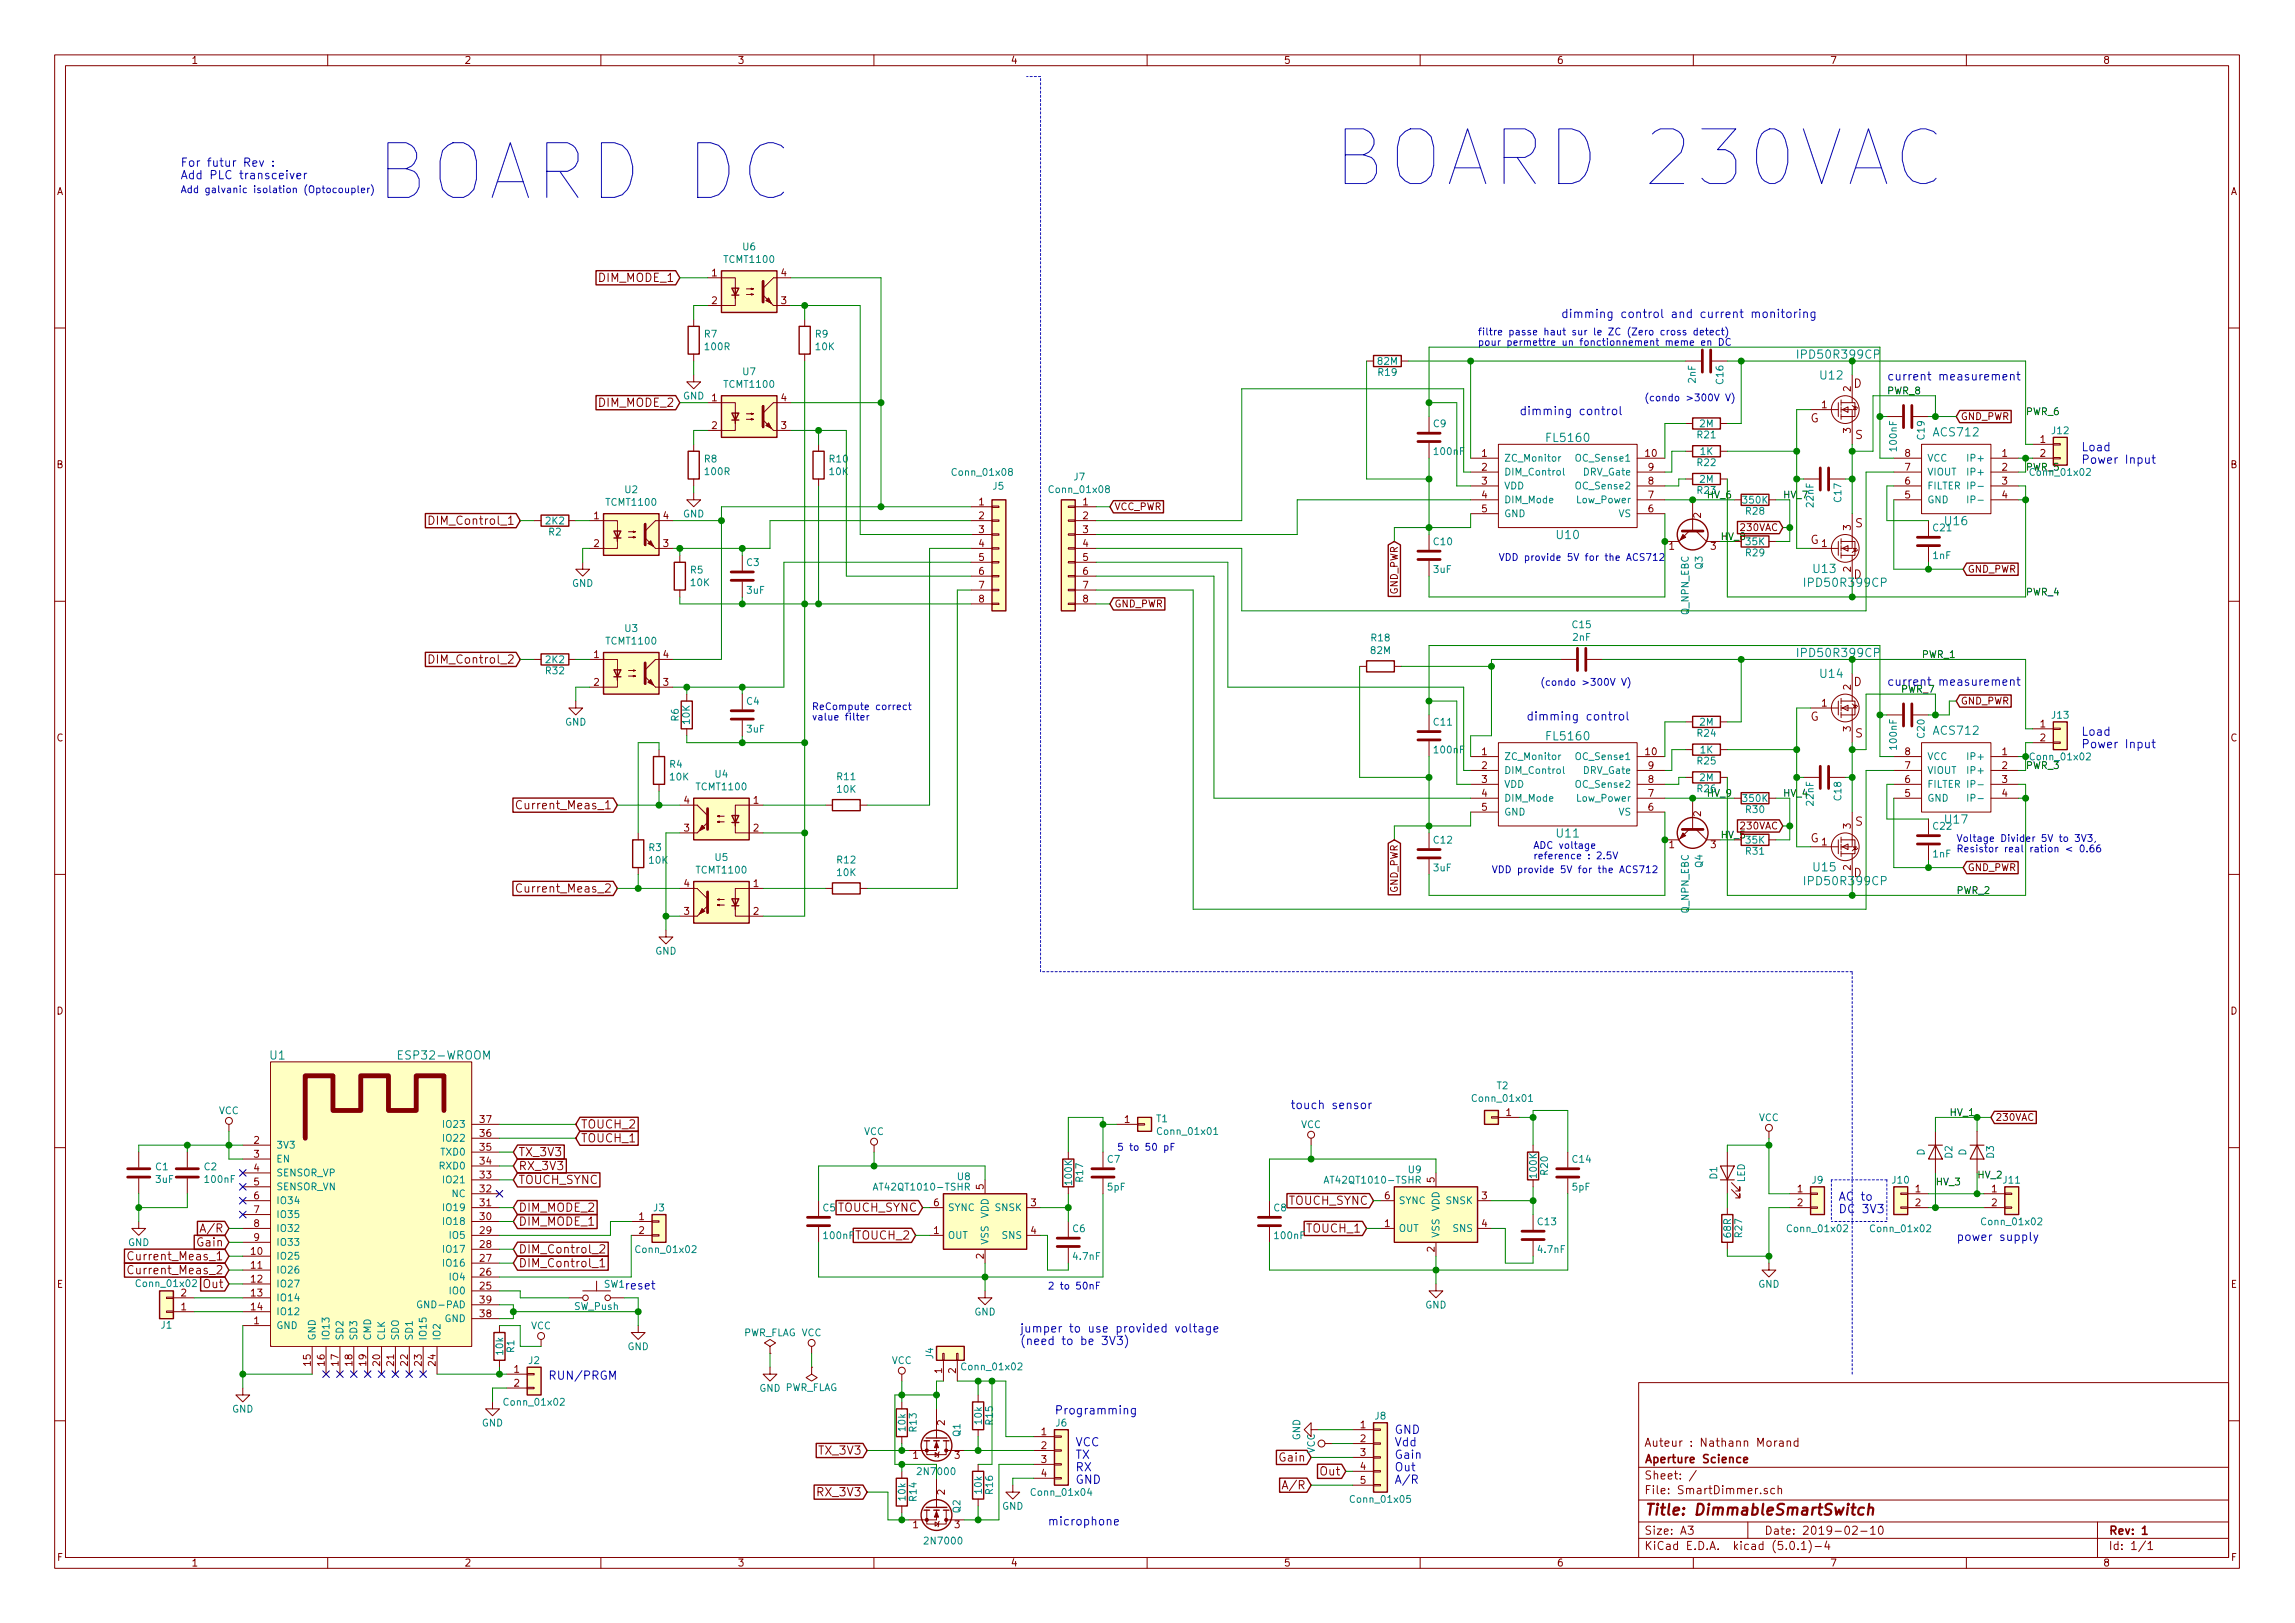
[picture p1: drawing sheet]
<svg xmlns="http://www.w3.org/2000/svg" width="420mm" height="297mm" viewBox="0 0 420 297" stroke-linecap="round" stroke-linejoin="round" font-family="sans-serif">
<defs><g id="words">
<g font-size="13.9" fill="#0000c2">
<text x="243.8" y="34.1">BOARD 230VAC</text>
<text x="68.6" y="36.6">BOARD DC</text>
</g>
<text font-size="2.8" fill="#840000" x="301" y="277.3">Title: DimmableSmartSwitch</text>
<g font-size="2.1" fill="#0000c2">
<text x="33" y="30.5">For futur Rev :</text>
<text x="33" y="32.8">Add PLC transceiver</text>
<text x="285.8" y="58.2">dimming control and current monitoring</text>
<text x="345.4" y="69.6">current measurement</text>
<text x="278.1" y="76">dimming control</text>
<text x="381" y="82.6">Load</text>
<text x="381" y="84.9">Power Input</text>
<text x="345.4" y="125.5">current measurement</text>
<text x="279.4" y="131.9">dimming control</text>
<text x="381" y="134.7">Load</text>
<text x="381" y="136.9">Power Input</text>
<text x="236.2" y="203">touch sensor</text>
<text x="336.5" y="219.7">AC to</text>
<text x="336.5" y="222">DC 3V3</text>
<text x="358.1" y="227.1">power supply</text>
<text x="114.3" y="236">reset</text>
<text x="186.7" y="243.9">jumper to use provided voltage</text>
<text x="186.7" y="246.2">(need to be 3V3)</text>
<text x="100.3" y="252.5">RUN/PRGM</text>
<text x="193" y="258.9">Programming</text>
<text x="255.3" y="262.4">GND</text>
<text x="196.8" y="264.7">VCC</text>
<text x="196.8" y="267">TX</text>
<text x="196.8" y="269.3">RX</text>
<text x="255.3" y="264.7">Vdd</text>
<text x="255.3" y="267">Gain</text>
<text x="255.3" y="269.3">Out</text>
<text x="196.8" y="271.6">GND</text>
<text x="255.3" y="271.6">A/R</text>
<text x="191.8" y="279.2">microphone</text>
</g>
<g font-size="2.1" fill="#840000">
<text x="109.8" y="51.6">DIM_MODE_1</text>
<text x="339.3" y="71">D</text>
<text x="109.8" y="74.5">DIM_MODE_2</text>
<text x="331.4" y="77.3">G</text>
<text x="339.6" y="80.4">S</text>
<text x="79.3" y="96">DIM_Control_1</text>
<text x="331.4" y="99.6">G</text>
<text x="339.6" y="96.5">S</text>
<text x="339.3" y="105.9">D</text>
<text x="79.3" y="121.4">DIM_Control_2</text>
<text x="339.3" y="125.6">D</text>
<text x="331.4" y="131.9">G</text>
<text x="339.6" y="135">S</text>
<text x="95.6" y="148.1">Current_Meas_1</text>
<text x="331.4" y="154.2">G</text>
<text x="339.6" y="151.1">S</text>
<text x="339.3" y="160.5">D</text>
<text x="95.6" y="163.4">Current_Meas_2</text>
<text x="106.3" y="209.1">TOUCH_1</text>
<text x="106.3" y="206.5">TOUCH_2</text>
<text x="94.9" y="211.6">TX_3V3</text>
<text x="94.9" y="214.2">RX_3V3</text>
<text x="94.9" y="221.8">DIM_MODE_2</text>
<text x="94.9" y="216.7">TOUCH_SYNC</text>
<text x="153.4" y="221.8">TOUCH_SYNC</text>
<text x="235.9" y="220.5">TOUCH_SYNC</text>
<text x="37.3" y="225.6">A/R</text>
<text x="94.9" y="224.3">DIM_MODE_1</text>
<text x="156.8" y="226.9">TOUCH_2</text>
<text x="239.4" y="225.6">TOUCH_1</text>
<text x="24.5" y="230.7">Current_Meas_1</text>
<text x="24.5" y="233.2">Current_Meas_2</text>
<text x="36.3" y="228.1">Gain</text>
<text x="94.9" y="231.9">DIM_Control_1</text>
<text x="94.9" y="229.4">DIM_Control_2</text>
<text x="37.3" y="235.7">Out</text>
<text x="150.2" y="266.2">TX_3V3</text>
<text x="234.4" y="267.5">Gain</text>
<text x="301" y="267.8">Aperture Science</text>
<text x="301" y="264.8">Auteur : Nathann Morand</text>
<text x="149.9" y="273.8">RX_3V3</text>
<text x="235.5" y="272.6">A/R</text>
<text x="241.8" y="270">Out</text>
<text x="301" y="273.5">File: SmartDimmer.sch</text>
<text x="301" y="270.8">Sheet: /</text>
<text x="301" y="280.9">Size: A3</text>
<text x="323" y="280.9">Date: 2019-02-10</text>
<text x="386" y="280.9">Rev: 1</text>
<text x="301" y="283.7">KiCad E.D.A. kicad (5.0.1)-4</text>
<text x="386" y="283.7">Id: 1/1</text>
</g>
<g font-size="2.1" fill="#008484">
<text x="329.6" y="65.6">IPD50R399CP</text>
<text x="333.3" y="69.5">U12</text>
<text x="283.4" y="80.9">FL5160</text>
<text x="354.1" y="79.9">ACS712</text>
<text x="285.1" y="98.7">U10</text>
<text x="356.2" y="96.1">U16</text>
<text x="330.9" y="107.4">IPD50R399CP</text>
<text x="332.1" y="104.9">U13</text>
<text x="329.6" y="120.3">IPD50R399CP</text>
<text x="333.3" y="124.1">U14</text>
<text x="283.4" y="135.5">FL5160</text>
<text x="354.1" y="134.5">ACS712</text>
<text x="285.1" y="153.3">U11</text>
<text x="356.2" y="150.7">U17</text>
<text x="332.1" y="159.5">U15</text>
<text x="330.9" y="162">IPD50R399CP</text>
<text x="49.5" y="193.9">U1</text>
<text x="73.3" y="193.9">ESP32-WROOM</text>
</g>
<g font-size="1.8" fill="#840000">
<text x="35" y="11.7">1</text>
<text x="85" y="11.7">2</text>
<text x="135" y="11.7">3</text>
<text x="185" y="11.7">4</text>
<text x="235" y="11.7">5</text>
<text x="285" y="11.7">6</text>
<text x="335" y="11.7">7</text>
<text x="385" y="11.7">8</text>
<text x="10.4" y="35.7">A</text>
<text x="408.4" y="35.7">A</text>
<text x="130.3" y="50.6">1</text>
<text x="143" y="50.6">4</text>
<text x="130.3" y="55.7">2</text>
<text x="143" y="55.7">3</text>
<text x="338.8" y="71.6" transform="rotate(-90 338.8 71.6)">2</text>
<text x="130.3" y="73.4">1</text>
<text x="143" y="73.4">4</text>
<text x="333.5" y="74.7">1</text>
<text x="358.9" y="76.9">GND_PWR</text>
<text x="130.3" y="78.5">2</text>
<text x="143" y="78.5">3</text>
<text x="271.3" y="83.6">1</text>
<text x="301.3" y="83.6">10</text>
<text x="338.8" y="79.3" transform="rotate(-90 338.8 79.3)">3</text>
<text x="348.8" y="83.6">8</text>
<text x="366.5" y="83.6">1</text>
<text x="373.5" y="81.1">1</text>
<text x="373.5" y="83.6">2</text>
<text x="10.4" y="85.7">B</text>
<text x="271.3" y="86.1">2</text>
<text x="271.3" y="88.7">3</text>
<text x="301.8" y="88.7">8</text>
<text x="301.8" y="86.1">9</text>
<text x="348.8" y="88.7">6</text>
<text x="348.8" y="86.1">7</text>
<text x="366.5" y="86.1">2</text>
<text x="366.5" y="88.7">3</text>
<text x="408.4" y="85.7">B</text>
<text x="108.7" y="95">1</text>
<text x="121.4" y="95">4</text>
<text x="179.2" y="92.5">1</text>
<text x="179.2" y="95">2</text>
<text x="198.3" y="92.5">1</text>
<text x="198.3" y="95">2</text>
<text x="204" y="93.4">VCC_PWR</text>
<text x="271.3" y="91.2">4</text>
<text x="271.3" y="93.8">5</text>
<text x="301.8" y="93.8">6</text>
<text x="301.8" y="91.2">7</text>
<text x="311.4" y="94.8" transform="rotate(-90 311.4 94.8)">2</text>
<text x="348.8" y="91.2">5</text>
<text x="366.5" y="91.2">4</text>
<text x="108.7" y="100.1">2</text>
<text x="121.4" y="100.1">3</text>
<text x="179.2" y="97.6">3</text>
<text x="179.2" y="100.1">4</text>
<text x="198.3" y="97.6">3</text>
<text x="198.3" y="100.1">4</text>
<text x="305.6" y="100.6">1</text>
<text x="313.2" y="100.6">3</text>
<text x="318.9" y="97.2">230VAC</text>
<text x="333.5" y="100.1">1</text>
<text x="338.8" y="97" transform="rotate(-90 338.8 97)">3</text>
<text x="179.2" y="102.7">5</text>
<text x="179.2" y="105.2">6</text>
<text x="179.2" y="107.7">7</text>
<text x="198.3" y="102.7">5</text>
<text x="198.3" y="105.2">6</text>
<text x="198.3" y="107.7">7</text>
<text x="338.8" y="104.7" transform="rotate(-90 338.8 104.7)">2</text>
<text x="360.2" y="104.8">GND_PWR</text>
<text x="179.2" y="110.3">8</text>
<text x="198.3" y="110.3">8</text>
<text x="204" y="111.2">GND_PWR</text>
<text x="255.9" y="108.9" transform="rotate(-90 255.9 108.9)">GND_PWR</text>
<text x="108.7" y="120.4">1</text>
<text x="108.7" y="125.5">2</text>
<text x="121.4" y="125.5">3</text>
<text x="121.4" y="120.4">4</text>
<text x="333.5" y="129.3">1</text>
<text x="338.8" y="126.2" transform="rotate(-90 338.8 126.2)">2</text>
<text x="358.9" y="128.9">GND_PWR</text>
<text x="10.4" y="135.7">C</text>
<text x="338.8" y="133.9" transform="rotate(-90 338.8 133.9)">3</text>
<text x="373.5" y="133.1">1</text>
<text x="373.5" y="135.7">2</text>
<text x="408.4" y="135.7">C</text>
<text x="271.3" y="138.2">1</text>
<text x="271.3" y="140.8">2</text>
<text x="271.3" y="143.3">3</text>
<text x="301.3" y="138.2">10</text>
<text x="301.8" y="143.3">8</text>
<text x="301.8" y="140.8">9</text>
<text x="348.8" y="143.3">6</text>
<text x="348.8" y="140.8">7</text>
<text x="348.8" y="138.2">8</text>
<text x="366.5" y="138.2">1</text>
<text x="366.5" y="140.8">2</text>
<text x="366.5" y="143.3">3</text>
<text x="125.2" y="147.1">4</text>
<text x="137.9" y="147.1">1</text>
<text x="271.3" y="145.8">4</text>
<text x="271.3" y="148.4">5</text>
<text x="301.8" y="148.4">6</text>
<text x="301.8" y="145.8">7</text>
<text x="311.4" y="149.4" transform="rotate(-90 311.4 149.4)">2</text>
<text x="348.8" y="145.8">5</text>
<text x="366.5" y="145.8">4</text>
<text x="125.2" y="152.2">3</text>
<text x="137.9" y="152.2">2</text>
<text x="305.6" y="155.2">1</text>
<text x="313.2" y="155.2">3</text>
<text x="318.9" y="151.8">230VAC</text>
<text x="333.5" y="154.7">1</text>
<text x="338.8" y="151.6" transform="rotate(-90 338.8 151.6)">3</text>
<text x="338.8" y="159.3" transform="rotate(-90 338.8 159.3)">2</text>
<text x="360.2" y="159.4">GND_PWR</text>
<text x="125.2" y="167.4">3</text>
<text x="125.2" y="162.3">4</text>
<text x="137.9" y="162.3">1</text>
<text x="137.9" y="167.4">2</text>
<text x="255.9" y="163.5" transform="rotate(-90 255.9 163.5)">GND_PWR</text>
<text x="10.4" y="185.7">D</text>
<text x="408.4" y="185.7">D</text>
<text x="46.5" y="209.3">2</text>
<text x="87.9" y="208.1">36</text>
<text x="87.9" y="205.5">37</text>
<text x="205.9" y="205.5">1</text>
<text x="275.7" y="204.3">1</text>
<text x="365.3" y="205.1">230VAC</text>
<text x="46.5" y="211.9">3</text>
<text x="46.5" y="214.4">4</text>
<text x="87.9" y="215.7">33</text>
<text x="87.9" y="213.1">34</text>
<text x="87.9" y="210.6">35</text>
<text x="46.5" y="217">5</text>
<text x="46.5" y="219.5">6</text>
<text x="87.9" y="220.8">31</text>
<text x="87.9" y="218.2">32</text>
<text x="171" y="220.8">6</text>
<text x="180.1" y="217.7" transform="rotate(-90 180.1 217.7)">5</text>
<text x="188.7" y="220.8">3</text>
<text x="253.5" y="219.5">6</text>
<text x="262.6" y="216.4" transform="rotate(-90 262.6 216.4)">5</text>
<text x="271.3" y="219.5">3</text>
<text x="329.1" y="218.2">1</text>
<text x="329.1" y="220.8">2</text>
<text x="350.7" y="218.2">1</text>
<text x="350.7" y="220.8">2</text>
<text x="364.6" y="218.2">1</text>
<text x="364.6" y="220.8">2</text>
<text x="46.5" y="222">7</text>
<text x="46.5" y="224.6">8</text>
<text x="46.5" y="227.1">9</text>
<text x="87.9" y="223.3">30</text>
<text x="87.9" y="225.8">29</text>
<text x="117" y="223.3">1</text>
<text x="117" y="225.8">2</text>
<text x="171" y="225.8">1</text>
<text x="188.7" y="225.8">4</text>
<text x="253.5" y="224.6">1</text>
<text x="271.3" y="224.6">4</text>
<text x="46" y="229.7">10</text>
<text x="46" y="232.2">11</text>
<text x="87.9" y="233.5">26</text>
<text x="87.9" y="230.9">27</text>
<text x="87.9" y="228.4">28</text>
<text x="180.1" y="230.4" transform="rotate(-90 180.1 230.4)">2</text>
<text x="262.6" y="229.1" transform="rotate(-90 262.6 229.1)">2</text>
<text x="10.4" y="235.7">E</text>
<text x="33.2" y="239.8">1</text>
<text x="33.2" y="237.3">2</text>
<text x="46" y="234.7">12</text>
<text x="46" y="237.3">13</text>
<text x="46" y="239.8">14</text>
<text x="87.9" y="236">25</text>
<text x="87.9" y="238.5">39</text>
<text x="408.4" y="235.7">E</text>
<text x="46.5" y="242.4">1</text>
<text x="87.9" y="241.1">38</text>
<text x="56.9" y="249.9" transform="rotate(-90 56.9 249.9)">15</text>
<text x="59.4" y="249.9" transform="rotate(-90 59.4 249.9)">16</text>
<text x="62" y="249.9" transform="rotate(-90 62 249.9)">17</text>
<text x="64.5" y="249.9" transform="rotate(-90 64.5 249.9)">18</text>
<text x="67.1" y="249.9" transform="rotate(-90 67.1 249.9)">19</text>
<text x="69.6" y="249.9" transform="rotate(-90 69.6 249.9)">20</text>
<text x="72.1" y="249.9" transform="rotate(-90 72.1 249.9)">21</text>
<text x="74.7" y="249.9" transform="rotate(-90 74.7 249.9)">22</text>
<text x="77.2" y="249.9" transform="rotate(-90 77.2 249.9)">23</text>
<text x="79.8" y="249.9" transform="rotate(-90 79.8 249.9)">24</text>
<text x="94.1" y="251.2">1</text>
<text x="172.5" y="251.3" transform="rotate(-90 172.5 251.3)">1</text>
<text x="175" y="251.3" transform="rotate(-90 175 251.3)">2</text>
<text x="94.1" y="253.8">2</text>
<text x="173" y="260.9" transform="rotate(-90 173 260.9)">2</text>
<text x="190.7" y="262.7">1</text>
<text x="249.1" y="261.4">1</text>
<text x="249.1" y="263.9">2</text>
<text x="167.2" y="267">1</text>
<text x="174.8" y="267">3</text>
<text x="190.7" y="265.2">2</text>
<text x="190.7" y="267.8">3</text>
<text x="249.1" y="266.5">3</text>
<text x="249.1" y="269">4</text>
<text x="173" y="273.6" transform="rotate(-90 173 273.6)">2</text>
<text x="190.7" y="270.3">4</text>
<text x="249.1" y="271.6">5</text>
<text x="167.2" y="279.7">1</text>
<text x="174.8" y="279.7">3</text>
<text x="10.5" y="285.7">F</text>
<text x="35" y="286.7">1</text>
<text x="85" y="286.7">2</text>
<text x="135" y="286.7">3</text>
<text x="185" y="286.7">4</text>
<text x="235" y="286.7">5</text>
<text x="285" y="286.7">6</text>
<text x="335" y="286.7">7</text>
<text x="385" y="286.7">8</text>
<text x="408.5" y="285.7">F</text>
</g>
<g font-size="1.8" fill="#0000c2">
<text x="33" y="35.3">Add galvanic isolation (Optocoupler)</text>
<text x="270.5" y="61.4">filtre passe haut sur le ZC (Zero cross detect)</text>
<text x="270.5" y="63.3">pour permettre un fonctionnement meme en DC</text>
<text x="301" y="73.4">(condo &gt;300V V)</text>
<text x="274.3" y="102.7">VDD provide 5V for the ACS712</text>
<text x="281.9" y="125.5">(condo &gt;300V V)</text>
<text x="148.6" y="130">ReCompute correct</text>
<text x="148.6" y="131.9">value filter</text>
<text x="280.7" y="155.4">ADC voltage</text>
<text x="358.1" y="154.1">Voltage Divider 5V to 3V3,</text>
<text x="358.1" y="156">Resistor real ration &lt; 0.66</text>
<text x="273" y="159.8">VDD provide 5V for the ACS712</text>
<text x="280.7" y="157.3">reference : 2.5V</text>
<text x="204.5" y="210.6">5 to 50 pF</text>
<text x="191.8" y="236">2 to 50nF</text>
</g>
<g font-size="1.8" fill="#008484">
<text x="136" y="45.8">U6</text>
<text x="132.7" y="48.1">TCMT1100</text>
<text x="129" y="61.8">R7</text>
<text x="129.2" y="64.1">100R</text>
<text x="149.3" y="61.8">R9</text>
<text x="149.4" y="64.1">10K</text>
<text x="132.7" y="71">TCMT1100</text>
<text x="136" y="68.7">U7</text>
<text x="252.3" y="66.8">82M</text>
<text x="252.4" y="68.8">R19</text>
<text x="310.4" y="70.1" transform="rotate(-90 310.4 70.1)">2nF</text>
<text x="315.5" y="70.2" transform="rotate(-90 315.5 70.2)">C16</text>
<text x="125" y="73.1">GND</text>
<text x="262.5" y="78.2">C9</text>
<text x="262.7" y="83.3">100nF</text>
<text x="310.8" y="80.2">R21</text>
<text x="311.2" y="78.2">2M</text>
<text x="311.3" y="83.3">1K</text>
<text x="347.3" y="82.4" transform="rotate(-90 347.3 82.4)">100nF</text>
<text x="352.3" y="80.4" transform="rotate(-90 352.3 80.4)">C19</text>
<text x="375.7" y="79.5">J12</text>
<text x="129" y="84.6">R8</text>
<text x="129.2" y="87">100R</text>
<text x="151.9" y="84.6">R10</text>
<text x="151.9" y="87">10K</text>
<text x="174.6" y="87.1">Conn_01x08</text>
<text x="181.8" y="89.6">J5</text>
<text x="196.6" y="87.9">J7</text>
<text x="275.3" y="84.5">ZC_Monitor</text>
<text x="275.3" y="87">DIM_Control</text>
<text x="275.3" y="89.6">VDD</text>
<text x="288.9" y="84.5">OC_Sense1</text>
<text x="288.9" y="89.6">OC_Sense2</text>
<text x="290" y="87">DRV_Gate</text>
<text x="310.8" y="85.3">R22</text>
<text x="311.2" y="88.4">2M</text>
<text x="352.8" y="89.6">FILTER</text>
<text x="352.8" y="87">VIOUT</text>
<text x="352.8" y="84.5">VCC</text>
<text x="360.8" y="84.5">IP+</text>
<text x="360.8" y="87">IP+</text>
<text x="361.2" y="89.6">IP-</text>
<text x="372" y="87.1">Conn_01x02</text>
<text x="100" y="96">2K2</text>
<text x="111.2" y="92.6">TCMT1100</text>
<text x="114.5" y="90.3">U2</text>
<text x="125" y="94.7">GND</text>
<text x="192.4" y="90.2">Conn_01x08</text>
<text x="275.3" y="92.1">DIM_Mode</text>
<text x="275.3" y="94.7">GND</text>
<text x="288.9" y="92.1">Low_Power</text>
<text x="296.3" y="94.7">VS</text>
<text x="319.2" y="92.2">350K</text>
<text x="319.7" y="94.2">R28</text>
<text x="332" y="92.7" transform="rotate(-90 332 92.7)">22nF</text>
<text x="337.1" y="91.8" transform="rotate(-90 337.1 91.8)">C17</text>
<text x="352.8" y="92.1">GND</text>
<text x="361.2" y="92.1">IP-</text>
<text x="100.5" y="98">R2</text>
<text x="262.5" y="99.8">C10</text>
<text x="319.7" y="101.8">R29</text>
<text x="319.7" y="99.8">35K</text>
<text x="354" y="97.2">C21</text>
<text x="104.7" y="107.4">GND</text>
<text x="126.4" y="105">R5</text>
<text x="126.5" y="107.3">10K</text>
<text x="136.7" y="103.6">C3</text>
<text x="262.5" y="104.9">3uF</text>
<text x="311.7" y="104.2" transform="rotate(-90 311.7 104.2)">Q3</text>
<text x="353.9" y="102.3">1nF</text>
<text x="136.8" y="108.7">3uF</text>
<text x="309.2" y="112.6" transform="rotate(-90 309.2 112.6)">Q_NPN_EBC</text>
<text x="111.2" y="118">TCMT1100</text>
<text x="114.5" y="115.7">U3</text>
<text x="251" y="119.7">82M</text>
<text x="251.1" y="117.4">R18</text>
<text x="287.9" y="115">C15</text>
<text x="288" y="117.3">2nF</text>
<text x="100" y="123.4">R32</text>
<text x="100" y="121.4">2K2</text>
<text x="124.3" y="132" transform="rotate(-90 124.3 132)">R6</text>
<text x="136.7" y="129">C4</text>
<text x="375.7" y="131.5">J13</text>
<text x="103.5" y="132.8">GND</text>
<text x="126.3" y="132.5" transform="rotate(-90 126.3 132.5)">10K</text>
<text x="136.8" y="134.1">3uF</text>
<text x="262.5" y="132.8">C11</text>
<text x="262.7" y="137.9">100nF</text>
<text x="310.8" y="134.8">R24</text>
<text x="311.2" y="132.8">2M</text>
<text x="311.3" y="137.9">1K</text>
<text x="347.3" y="137" transform="rotate(-90 347.3 137)">100nF</text>
<text x="352.3" y="135" transform="rotate(-90 352.3 135)">C20</text>
<text x="122.6" y="140.5">R4</text>
<text x="122.7" y="142.8">10K</text>
<text x="131" y="142.3">U4</text>
<text x="153.3" y="142.8">R11</text>
<text x="275.3" y="139.1">ZC_Monitor</text>
<text x="275.3" y="141.6">DIM_Control</text>
<text x="288.9" y="139.1">OC_Sense1</text>
<text x="290" y="141.6">DRV_Gate</text>
<text x="310.8" y="139.9">R25</text>
<text x="311.2" y="143">2M</text>
<text x="352.8" y="141.6">VIOUT</text>
<text x="352.8" y="139.1">VCC</text>
<text x="360.8" y="139.1">IP+</text>
<text x="360.8" y="141.6">IP+</text>
<text x="372" y="139.2">Conn_01x02</text>
<text x="127.7" y="144.6">TCMT1100</text>
<text x="153.3" y="145.1">10K</text>
<text x="275.3" y="144.2">VDD</text>
<text x="275.3" y="146.7">DIM_Mode</text>
<text x="275.3" y="149.3">GND</text>
<text x="288.9" y="146.7">Low_Power</text>
<text x="288.9" y="144.2">OC_Sense2</text>
<text x="296.3" y="149.3">VS</text>
<text x="319.2" y="146.8">350K</text>
<text x="319.7" y="148.8">R30</text>
<text x="337.1" y="146.4" transform="rotate(-90 337.1 146.4)">C18</text>
<text x="352.8" y="146.7">GND</text>
<text x="352.8" y="144.2">FILTER</text>
<text x="361.2" y="144.2">IP-</text>
<text x="361.2" y="146.7">IP-</text>
<text x="118.8" y="155.8">R3</text>
<text x="262.5" y="154.4">C12</text>
<text x="319.7" y="154.4">35K</text>
<text x="354" y="151.9">C22</text>
<text x="118.9" y="158.1">10K</text>
<text x="127.7" y="159.9">TCMT1100</text>
<text x="131" y="157.6">U5</text>
<text x="153.3" y="158">R12</text>
<text x="153.3" y="160.3">10K</text>
<text x="262.5" y="159.5">3uF</text>
<text x="311.7" y="158.8" transform="rotate(-90 311.7 158.8)">Q4</text>
<text x="319.7" y="156.4">R31</text>
<text x="353.9" y="156.9">1nF</text>
<text x="309.2" y="167.2" transform="rotate(-90 309.2 167.2)">Q_NPN_EBC</text>
<text x="120" y="174.7">GND</text>
<text x="40.1" y="203.9">VCC</text>
<text x="269.8" y="201.7">Conn_01x01</text>
<text x="274.1" y="199.4">T2</text>
<text x="81.5" y="209">IO22</text>
<text x="81.5" y="206.4">IO23</text>
<text x="158.2" y="207.7">VCC</text>
<text x="211.7" y="205.4">T1</text>
<text x="212.2" y="207.7">Conn_01x01</text>
<text x="238.2" y="206.5">VCC</text>
<text x="322" y="205.2">VCC</text>
<text x="28.5" y="214.2">C1</text>
<text x="37.4" y="214.2">C2</text>
<text x="50.5" y="210.2">3V3</text>
<text x="50.5" y="212.8">EN</text>
<text x="50.5" y="215.3">SENSOR_VP</text>
<text x="80.6" y="214">RXD0</text>
<text x="80.8" y="211.5">TXD0</text>
<text x="175.3" y="216">U8</text>
<text x="202.8" y="212.8">C7</text>
<text x="257.9" y="214.7">U9</text>
<text x="281.4" y="215.5" transform="rotate(-90 281.4 215.5)">100K</text>
<text x="283.4" y="215" transform="rotate(-90 283.4 215)">R20</text>
<text x="287.9" y="212.8">C14</text>
<text x="314.4" y="215.8" transform="rotate(-90 314.4 215.8)">D1</text>
<text x="352.3" y="211.5" transform="rotate(-90 352.3 211.5)">D</text>
<text x="357.4" y="212" transform="rotate(-90 357.4 212)">D2</text>
<text x="360" y="211.5" transform="rotate(-90 360 211.5)">D</text>
<text x="365" y="212" transform="rotate(-90 365 212)">D3</text>
<text x="28.5" y="216.5">3uF</text>
<text x="37.7" y="216.5">100nF</text>
<text x="50.5" y="217.8">SENSOR_VN</text>
<text x="50.5" y="220.4">IO34</text>
<text x="81.5" y="221.7">IO19</text>
<text x="81.5" y="216.6">IO21</text>
<text x="82.8" y="219.1">NC</text>
<text x="119.7" y="221.7">J3</text>
<text x="150.7" y="221.7">C5</text>
<text x="160.7" y="217.9">AT42QT1010-TSHR</text>
<text x="173.5" y="221.7">SYNC</text>
<text x="182.3" y="221.7">SNSK</text>
<text x="196.3" y="216.7" transform="rotate(-90 196.3 216.7)">100K</text>
<text x="198.3" y="216.3" transform="rotate(-90 198.3 216.3)">R17</text>
<text x="202.8" y="217.9">5pF</text>
<text x="233.2" y="221.7">C8</text>
<text x="243.2" y="216.6">AT42QT1010-TSHR</text>
<text x="256" y="220.4">SYNC</text>
<text x="263.5" y="221.7" transform="rotate(-90 263.5 221.7)">VDD</text>
<text x="264.8" y="220.4">SNSK</text>
<text x="287.9" y="217.9">5pF</text>
<text x="319.5" y="216.4" transform="rotate(-90 319.5 216.4)">LED</text>
<text x="331.8" y="216.6">J9</text>
<text x="346.5" y="216.6">J10</text>
<text x="366.8" y="216.6">J11</text>
<text x="50.5" y="222.9">IO35</text>
<text x="50.5" y="225.5">IO32</text>
<text x="81.5" y="224.2">IO18</text>
<text x="82.5" y="226.7">IO5</text>
<text x="151" y="226.8">100nF</text>
<text x="173.5" y="226.7">OUT</text>
<text x="181" y="227.9" transform="rotate(-90 181 227.9)">VSS</text>
<text x="181" y="223" transform="rotate(-90 181 223)">VDD</text>
<text x="183.6" y="226.7">SNS</text>
<text x="196.4" y="225.5">C6</text>
<text x="233.5" y="226.8">100nF</text>
<text x="256" y="225.5">OUT</text>
<text x="263.5" y="226.6" transform="rotate(-90 263.5 226.6)">VSS</text>
<text x="266.1" y="225.5">SNS</text>
<text x="281.6" y="224.2">C13</text>
<text x="316.9" y="226.4" transform="rotate(-90 316.9 226.4)">68R</text>
<text x="318.9" y="226.4" transform="rotate(-90 318.9 226.4)">R27</text>
<text x="327.5" y="225.5">Conn_01x02</text>
<text x="342.7" y="225.5">Conn_01x02</text>
<text x="363.1" y="224.2">Conn_01x02</text>
<text x="23.4" y="228.1">GND</text>
<text x="50.5" y="228">IO33</text>
<text x="50.5" y="230.5">IO25</text>
<text x="50.5" y="233.1">IO26</text>
<text x="81.5" y="231.8">IO16</text>
<text x="81.5" y="229.3">IO17</text>
<text x="116.7" y="229.3">Conn_01x02</text>
<text x="196.6" y="230.6">4.7nF</text>
<text x="281.7" y="229.3">4.7nF</text>
<text x="25.2" y="235.5">Conn_01x02</text>
<text x="50.5" y="235.6">IO27</text>
<text x="50.5" y="238.2">IO14</text>
<text x="77.1" y="239.4">GND-PAD</text>
<text x="82.5" y="236.9">IO0</text>
<text x="82.5" y="234.4">IO4</text>
<text x="105.2" y="239.7">SW_Push</text>
<text x="110.6" y="235.7">SW1</text>
<text x="260.9" y="239.5">GND</text>
<text x="321.9" y="235.7">GND</text>
<text x="29.5" y="243.2">J1</text>
<text x="50.5" y="243.2">GND</text>
<text x="50.5" y="240.7">IO12</text>
<text x="57.8" y="245.4" transform="rotate(-90 57.8 245.4)">GND</text>
<text x="60.3" y="245.4" transform="rotate(-90 60.3 245.4)">IO13</text>
<text x="62.9" y="245.4" transform="rotate(-90 62.9 245.4)">SD2</text>
<text x="65.4" y="245.4" transform="rotate(-90 65.4 245.4)">SD3</text>
<text x="67.9" y="245.4" transform="rotate(-90 67.9 245.4)">CMD</text>
<text x="70.5" y="245.4" transform="rotate(-90 70.5 245.4)">CLK</text>
<text x="73" y="245.4" transform="rotate(-90 73 245.4)">SDO</text>
<text x="75.6" y="245.4" transform="rotate(-90 75.6 245.4)">SD1</text>
<text x="78.1" y="245.4" transform="rotate(-90 78.1 245.4)">IO15</text>
<text x="80.6" y="245.4" transform="rotate(-90 80.6 245.4)">IO2</text>
<text x="81.4" y="242">GND</text>
<text x="97.2" y="243.3">VCC</text>
<text x="136" y="244.6">PWR_FLAG VCC</text>
<text x="178.4" y="240.8">GND</text>
<text x="92.1" y="247.9" transform="rotate(-90 92.1 247.9)">10k</text>
<text x="94.2" y="247.5" transform="rotate(-90 94.2 247.5)">R1</text>
<text x="96.8" y="249.6">J2</text>
<text x="114.9" y="247.1">GND</text>
<text x="163.2" y="249.6">VCC</text>
<text x="170.9" y="248.7" transform="rotate(-90 170.9 248.7)">J4</text>
<text x="176.4" y="250.8">Conn_01x02</text>
<text x="92.6" y="257.3">Conn_01x02</text>
<text x="139" y="254.7">GND PWR_FLAG</text>
<text x="42.5" y="258.5">GND</text>
<text x="88.2" y="261.1">GND</text>
<text x="165.8" y="261.9" transform="rotate(-90 165.8 261.9)">10k</text>
<text x="167.8" y="262" transform="rotate(-90 167.8 262)">R13</text>
<text x="175.8" y="262.9" transform="rotate(-90 175.8 262.9)">Q1</text>
<text x="179.8" y="260.6" transform="rotate(-90 179.8 260.6)">10k</text>
<text x="181.8" y="260.7" transform="rotate(-90 181.8 260.7)">R15</text>
<text x="193.3" y="261.1">J6</text>
<text x="238" y="263.6" transform="rotate(-90 238 263.6)">GND</text>
<text x="251.8" y="259.8">J8</text>
<text x="168.3" y="270">2N7000</text>
<text x="240.7" y="266" transform="rotate(-90 240.7 266)">VCC</text>
<text x="165.8" y="274.6" transform="rotate(-90 165.8 274.6)">10k</text>
<text x="167.8" y="274.7" transform="rotate(-90 167.8 274.7)">R14</text>
<text x="179.8" y="273.3" transform="rotate(-90 179.8 273.3)">10k</text>
<text x="181.8" y="273.4" transform="rotate(-90 181.8 273.4)">R16</text>
<text x="189.1" y="273.8">Conn_01x04</text>
<text x="247.5" y="275">Conn_01x05</text>
<text x="175.8" y="276.9" transform="rotate(-90 175.8 276.9)">Q2</text>
<text x="183.5" y="276.3">GND</text>
<text x="169.6" y="282.7">2N7000</text>
</g>
<g font-size="1.8">
<text x="345.4" y="72.2">PWR_8</text>
<text x="370.8" y="76">PWR_6</text>
<text x="370.8" y="86.1">PWR_5</text>
<text x="310.8" y="90.4">R23</text>
<text x="312.4" y="91.2">HV_6</text>
<text x="326.4" y="91.2">HV_7</text>
<text x="315" y="98.8">HV_8</text>
<text x="370.8" y="109">PWR_4</text>
<text x="351.8" y="120.4">PWR_1</text>
<text x="348" y="126.8">PWR_7</text>
<text x="370.8" y="140.8">PWR_3</text>
<text x="310.8" y="145">R26</text>
<text x="312.4" y="145.8">HV_9</text>
<text x="326.4" y="145.8">HV_4</text>
<text x="332" y="147.4" transform="rotate(-90 332 147.4)">22nF</text>
<text x="315" y="153.5">HV_5</text>
<text x="358.1" y="163.6">PWR_2</text>
<text x="356.9" y="204.3">HV_1</text>
<text x="361.9" y="215.7">HV_2</text>
<text x="354.3" y="217">HV_3</text>
</g>
</g></defs>
<g fill="none" stroke="#840000" stroke-width=".18">
<path d="M10 10h400v277h-400zM12 12h396v273.1h-396zM60 10v2M110 10v2M160 10v2M210 10v2M260 10v2M310 10v2M360 10v2M127 58.5v1.2M129.5 50.8h5.1v3.8v-1.9M134.6 54v1.9h-5.1"/>
<path d="M136.7 53.9h1.2l-.4 .1v-.2l.4 .1M136.7 52.9h1.2l-.4 .1v-.3l.4 .2M141.6 55.9h3.2M144.8 50.8h-3.2l-1.9 1.9M147.3 58.5v1.2M10 60h2M127 68.6v1.3h1.3l-1.3 1.3-1.3-1.3h1.3M127 64.8v1.3M129.5 73.7h5.1v3.8v-1.9M134.6 76.9v1.9h-5.1M136.7 76.7h1.2l-.4 .2v-.3l.4 .1M136.7 75.7h1.2l-.4 .2v-.3l.4 .1"/>
<path d="M141.6 78.8h3.2M144.8 73.7h-3.2l-1.9 1.9M147.3 64.8v1.3M250.2 66.1h1.3M256.5 66.1h1.3M261.6 76.2v2.8M308.6 77.5h1.3M308.6 66.1h2.8M313.4 66.1h2.8M315 77.5h1.2M331.5 75h5M336.5 73.7v2.5"/>
<path d="M337.1 73.2v1M337.1 74.5v1M337.1 75.7v1M337.1 75h2v6.3M337.1 73.7h2M337.3 75l1-.5v1zM339.1 74.2l.2 .3h.6l.2 .2M339.1 73.7h.5v2.5h-2.5M339.1 68.6v5.1M339.6 74.5l.3 .5h-.6zM345.4 76.2h2.8M350.3 76.2h2.8"/>
<path d="M408 60h2M78.6 94.4a.77 .77 0 0 1 .9 .8 .77 .77 0 0 1-.9 .8zM93.1 96h.9M97.8 95.3h1.3M104.1 95.3h1.3M107.9 95.3h5.1v3.8v-1.9M113 98.5v1.9h-5.1M115.1 98.3h1.2l-.3 .2v-.3l.3 .1M115.1 97.3h1.2l-.3 .1v-.2l.3 .1M123.2 95.3h-3.2l-1.9 1.9M127 90.2v1.3h1.3l-1.3 1.2-1.3-1.2h1.3M127 81.3v1.3"/>
<path d="M127 87.7v1.2M149.9 81.3v1.3M149.9 87.7v1.2M177.8 95.3h3.8M177.8 92.7h3.8M177.8 97.8h3.8M181.6 97.7h1.3v.3h-1.3zM181.6 95.2h1.3v.2h-1.3zM181.6 92.6h1.3v.3h-1.3zM195.6 97.7h1.2v.3h-1.2zM195.6 95.2h1.2v.2h-1.2zM195.6 92.6h1.2v.3h-1.2z"/>
<path d="M196.8 95.3h3.9M196.8 92.7h3.9M196.8 97.8h3.9M261.6 81.1v2.8M261.6 97.8v2.8M269.2 83.9h5.1M269.2 86.4h5.1M269.2 88.9h5.1M269.2 91.5h5.1M269.2 94h5.1M274.3 81.3h25.4v15.3h-25.4zM299.7 83.9h5.1"/>
<path d="M299.7 86.4h5.1M299.7 88.9h5.1M299.7 91.5h5.1M299.7 94h5.1M308.6 87.7h1.3M308.6 82.6h1.3M309.2 97.2l-1.9 1.9h-2.5M309.9 91.5v5.7M310.5 97.2l1.9 1.9h2.6M315 87.7h1.2M315 82.6h1.2M317.5 91.5h1.3"/>
<path d="M323.8 91.5h1.3M323.8 99.1h1.3M330.2 87.7h2.8M335 87.7h2.8M336.5 99.1v2.5M337.1 99.1h2.5v2.5h-.5M337.1 98.6v1M337.1 99.9v1M339.1 94v6.4h-2M346.7 83.9h5.1M346.7 86.4h5.1M346.7 88.9h5.1"/>
<path d="M346.7 91.5h5.1M351.8 81.3h12.7v12.7h-12.7zM353.1 95.3v2.8M364.5 83.9h5.1M364.5 86.4h5.1M364.5 88.9h5.1M364.5 91.5h5.1M372.1 83.9h3.8M372.1 81.3h3.8M375.9 83.7h1.3v.3h-1.3zM375.9 81.2h1.3v.2h-1.3zM10 110h2"/>
<path d="M78.6 119.8a.77 .77 0 0 1 .9 .8 .77 .77 0 0 1-.9 .8zM106.7 102.9v1.3h1.2l-1.2 1.2-1.3-1.2h1.3M120 100.4h3.2M124.5 101.6v1.3M124.5 108v1.3M135.9 101.6v2.8M135.9 106.5v2.8M177.8 100.4h3.8M177.8 102.9h3.8M177.8 105.4h3.8M177.8 108h3.8M177.8 110.5h3.8"/>
<path d="M181.6 110.4h1.3v.3h-1.3zM181.6 107.9h1.3v.2h-1.3zM181.6 105.3h1.3v.3h-1.3zM181.6 102.8h1.3v.2h-1.3zM181.6 100.2h1.3v.3h-1.3zM195.6 110.4h1.2v.3h-1.2zM195.6 107.9h1.2v.2h-1.2zM195.6 105.3h1.2v.3h-1.2zM195.6 102.8h1.2v.2h-1.2zM195.6 100.2h1.2v.3h-1.2zM196.8 100.4h3.9M196.8 102.9h3.9"/>
<path d="M196.8 105.4h3.9M196.8 108h3.9M196.8 110.5h3.9M261.6 102.7v2.7M331.5 100.4h5M337.1 101.1v1M337.1 101.6h2M337.3 100.4l1-.5v1zM339.1 101.6v5.1M339.3 100.4h.6l-.3 .5zM340.1 100.6l-.2 .3h-.6l-.2 .2M353.1 100.1v2.8"/>
<path d="M408 110h2M97.8 120.7h1.3M104.1 120.7h1.3M105.4 128.3v1.3h1.3l-1.3 1.2-1.3-1.2h1.3M107.9 120.7h5.1v3.8v-1.9M113 123.9v1.9h-5.1M115.1 123.7h1.2l-.3 .2v-.3l.3 .1M115.1 122.7h1.2l-.3 .1v-.2l.3 .1M120 125.8h3.2M120.6 137.2v1.3M123.2 120.7h-3.2l-1.9 1.9M125.7 127v1.3"/>
<path d="M125.7 133.4v1.3M135.9 127v2.8M135.9 131.9v2.8M248.9 122h1.3M255.3 122h1.2M261.6 130.8v2.8M261.6 135.7v2.8M269.2 138.5h5.1M274.3 135.9h25.4v15.3h-25.4zM285.7 120.7h2.8M290.6 120.7h2.8M299.7 138.5h5.1"/>
<path d="M308.6 132.1h1.3M308.6 137.2h1.3M315 132.1h1.2M315 137.2h1.2M331.5 129.6h5M336.5 128.3v2.5M337.1 127.8v1M337.1 129.1v1M337.1 130.3v1.1M337.1 129.6h2v6.3M337.1 128.3h2M337.3 129.6l1-.5v1z"/>
<path d="M339.1 128.8l.2 .3h.6l.2 .2M339.1 128.3h.5v2.5h-2.5M339.1 123.2v5.1M339.6 129.1l.3 .5h-.6zM345.4 130.8h2.8M346.7 138.5h5.1M350.3 130.8h2.8M351.8 135.9h12.7v12.7h-12.7zM364.5 138.5h5.1M372.1 133.4h3.8M372.1 135.9h3.8M375.9 135.8h1.3v.3h-1.3z"/>
<path d="M375.9 133.3h1.3v.2h-1.3zM95.5 146.6a.62 .62 0 0 0-.8 .1 .62 .62 0 0 0-.2 .7 .56 .56 0 0 0 .3 .6 .56 .56 0 0 0 .7-.1M116.8 152.4v1.3M116.8 158.8v1.3M120.6 143.5v1.3M124.5 147.4h3.1l1.9 1.9M124.5 152.4h3.1M131.3 150.4l.4-.1v.2l-.4-.1h1.3M131.3 149.4l.4-.1v.2l-.4-.1h1.3M134.6 150.5v1.9h5.1M139.7 147.4h-5.1v3.8v-1.9M151.1 147.4h1.3"/>
<path d="M157.5 147.4h1.2M261.6 152.4v2.8M261.6 157.3v2.8M269.2 141h5.1M269.2 143.5h5.1M269.2 146.1h5.1M269.2 148.6h5.1M299.7 141h5.1M299.7 143.5h5.1M299.7 146.1h5.1M299.7 148.6h5.1M308.6 142.3h1.3"/>
<path d="M309.2 151.8l-1.9 1.9h-2.5M309.9 146.1v5.7M310.5 151.8l1.9 1.9h2.6M315 142.3h1.2M317.5 146.1h1.3M323.8 146.1h1.3M323.8 153.7h1.3M330.2 142.3h2.8M331.5 155h5M335 142.3h2.8M336.5 153.7v2.5M337.1 153.7h2.5v2.5h-.5"/>
<path d="M337.1 153.2v1M337.1 154.5v1M337.1 155.7v1.1M337.1 156.2h2M337.3 155l1-.5v1zM339.1 148.6v6.4h-2M339.1 156.2v5.1M339.3 155h.6l-.3 .5zM340.1 155.2l-.2 .3h-.6l-.2 .2M346.7 141h5.1M346.7 143.5h5.1M346.7 146.1h5.1"/>
<path d="M353.1 149.9v2.8M353.1 154.7v2.8M364.5 141h5.1M364.5 143.5h5.1M364.5 146.1h5.1M10 160h2M95.5 161.9a.62 .62 0 0 0-.8 0 .62 .62 0 0 0-.2 .7 .56 .56 0 0 0 .3 .6 .56 .56 0 0 0 .7-.1M121.9 170.2v1.3h1.3l-1.3 1.3-1.3-1.3h1.3M124.5 162.6h3.1l1.9 1.9M124.5 167.7h3.1M131.3 165.6l.4-.1v.3l-.4-.2h1.3M131.3 164.6l.4-.1v.3l-.4-.2h1.3"/>
<path d="M134.6 165.8v1.9h5.1M139.7 162.6h-5.1v3.8v-1.9M151.1 162.6h1.3M157.5 162.6h1.2M408 160h2M49.5 194.3h36.9v52.1h-36.9zM10 210h2M25.4 210.9v2.8M25.4 215.7v2.8M34.3 210.9v2.8M34.3 215.7v2.8M41.9 205.8v1.2"/>
<path d="M44.4 209.6h5.1M44.4 212.1h5.1M44.4 214.7h5.1M44.4 217.2h5.1M44.4 219.7h5.1M86.4 218.5h5M86.4 215.9h5M86.4 213.4h5M86.4 210.9h5M86.4 208.3h5M86.4 205.8h5M149.9 219.7v2.8"/>
<path d="M160 209.6v1.3M180.3 215.9v2.6M195.6 210.9v1.2M195.6 217.2v1.3M201.9 210.9v2.8M201.9 215.7v2.8M204.5 205.8h3.8M208.3 205.6h1.2v.3h-1.2zM232.4 219.7v2.8M240 208.3v1.3M252.7 219.7h2.6M262.9 214.7v2.5"/>
<path d="M270.5 219.7h2.5M273 204.4h1.3v.2h-1.3zM274.3 204.5h3.8M280.7 209.6v1.3M280.7 215.9v1.3M287 210.9v2.8M287 215.7v2.8M316.2 210.9v7.6M317 217.7l1.5 1.5v-.7v.7h-.7M317 216.4l1.5 1.6v-.8v.8h-.7M323.8 207v1.3M327.7 218.5h3.8"/>
<path d="M331.5 218.3h1.2v.3h-1.2zM348 218.3h1.2v.3h-1.2zM349.2 218.5h3.9M354.3 207v7.7M361.9 207v7.7M363.2 218.5h3.8M367 218.3h1.3v.3h-1.3zM408 210h2M24.4 229.2a.62 .62 0 0 0-.8 0 .62 .62 0 0 0-.2 .7 .56 .56 0 0 0 .3 .6 .56 .56 0 0 0 .7-.1M24.4 231.7a.62 .62 0 0 0-.8 0 .62 .62 0 0 0-.2 .8 .56 .56 0 0 0 .3 .6 .56 .56 0 0 0 .7-.1M25.4 223.6v1.2h1.3l-1.3 1.3-1.3-1.3h1.3M30.5 237.4h1.2v.3h-1.2z"/>
<path d="M30.5 239.9h1.2v.3h-1.2zM31.7 237.5h3.9M44.4 222.3h5.1M44.4 224.8h5.1M44.4 227.4h5.1M44.4 229.9h5.1M44.4 232.4h5.1M44.4 235h5.1M44.4 237.5h5.1M86.4 223.6h5M86.4 221h5M86.4 236.3h5"/>
<path d="M86.4 233.7h5M86.4 231.2h5M86.4 228.6h5M86.4 226.1h5M86.4 238.8h5M104.1 237.5h2.6M106.7 236.3h5.1M108.4 232h1.2M109.2 234.5v1.8M109.8 230.8l.5-.5v1.6M109.8 227.9l.6-.1 .2 .1 .1 .3-.9 1.1h.9M109.8 231.9h.9"/>
<path d="M111.8 237.5h2.5M115.6 223.6h3.8M115.6 226.1h3.8M119.4 226h1.2v.2h-1.2zM119.4 223.4h1.2v.3h-1.2zM149.9 224.6v2.8M170.2 221h2.5M170.2 226.1h2.5M180.3 236.3v1.2h1.3l-1.3 1.3-1.2-1.3h1.2M180.3 228.6v2.6M188 221h2.5M188 226.1h2.5"/>
<path d="M195.6 223.6v2.8M195.6 228.4v2.8M232.4 224.6v2.8M252.7 224.8h2.6M262.9 235v1.3h1.3l-1.3 1.2-1.3-1.2h1.3M262.9 227.4v2.5M270.5 224.8h2.5M280.7 222.3v2.8M280.7 227.1v2.8M316.2 221v1.3M316.2 227.4v1.2M323.8 231.2v1.2h1.3l-1.3 1.3-1.2-1.3h1.2"/>
<path d="M327.7 221h3.8M331.5 220.9h1.2v.2h-1.2zM348 220.9h1.2v.2h-1.2zM349.2 221h3.9M363.2 221h3.8M367 220.9h1.3v.2h-1.3zM31.7 240.1h3.9M44.4 254v1.3h1.3l-1.3 1.3-1.2-1.3h1.2M44.4 242.6h5.1M44.4 240.1h5.1M57.1 246.4v5.1M59.7 246.4v5.1"/>
<path d="M62.2 246.4v5.1M64.8 246.4v5.1M67.3 246.4v5.1M69.8 246.4v5.1M72.4 246.4v5.1M74.9 246.4v5.1M77.5 246.4v5.1M80 246.4v5.1M86.4 241.3h5M90.2 256.6v1.2h1.2l-1.2 1.3-1.3-1.3h1.3M91.4 242.6v1.3M91.4 249v1.2"/>
<path d="M92.7 251.5h3.8M92.7 254h3.8M96.5 253.9h1.3v.3h-1.3zM96.5 251.4h1.3v.2h-1.3zM99.1 245.1v1.3M116.8 242.6v1.3h1.3l-1.3 1.2-1.2-1.2h1.2M141 250.2v1.3h1.2l-1.2 1.3-1.3-1.3h1.3M141 246.4l1-.6-1-.7-1 .7 1 .6v1.3M141 247.7h.1M148.6 250.2v1.3l1 .6-1 .7-1-.7 1-.6M148.6 250.2h.1M148.6 246.4v1.3"/>
<path d="M165.1 251.5v1.3M165.1 256.6v1.2M171.4 257.8v5.4M172.6 247.7h.2v1.3h-.2zM172.7 249v3.8M175.1 247.7h.3v1.3h-.3zM175.3 249v3.8M179.1 255.3v1.3M300 253h108v32.1h-108zM10 260h2M165.1 262.9v1.3M165.1 269.3v1.2"/>
<path d="M165.1 275.6v1.3M169.7 263.7v2.5h3.5v-.7M169.7 276.4v2.5h3.5v-.7M171.2 265.8l.6 .4-.6 .4zM171.2 278.5l.6 .4-.6 .4zM171.4 263.7v1.8h-5M171.4 270.5v5.4M171.4 276.4v1.8h-5M172 265.7l-.2 .1v.8l-.1 .1M172 278.4l-.2 .1v.8l-.1 .1M173.2 265.5h3.3M173.2 263.7v1.8"/>
<path d="M173.2 276.4v1.8M173.2 278.2h3.3M179.1 261.7v1.2M179.1 268v1.3M179.1 274.4v1.2M185.4 271.8v1.3h1.3l-1.3 1.3-1.3-1.3h1.3M189.2 262.9h3.8M189.2 265.5h3.8M189.2 268h3.8M189.2 270.5h3.8M193 270.4h1.3v.3h-1.3zM193 267.9h1.3v.2h-1.3z"/>
<path d="M193 265.3h1.3v.3h-1.3zM193 262.8h1.3v.3h-1.3zM240 261.7v-1.3l-1.2 1.3 1.2 1.2v-1.2h1.3M242.6 264.2h1.2M247.6 261.7h3.9M247.6 264.2h3.9M247.6 266.7h3.9M247.6 269.3h3.9M247.6 271.8h3.9M251.5 271.7h1.2v.2h-1.2zM251.5 269.1h1.2v.3h-1.2zM251.5 266.6h1.2v.3h-1.2z"/>
<path d="M251.5 264.1h1.2v.2h-1.2zM251.5 261.5h1.2v.3h-1.2zM300 278.5h108M300 274.5h108M300 268.5h108M309 279.3h1l-.5 .6 .4 .1v.7l-.2 .1-.7-.1M310.5 269.1l-1.2 2M320 278.5v3M323.5 272.5l-.3-.1-.2 .2v.2l.5 .2v.3h-.5M324.9 272.5l-.4-.1-.3 .3 .1 .6h.6M325.3 263.7l-.4 .3M325.5 272.5l.3-.1 .3 .1 .1 .9"/>
<path d="M325.5 271.9v1.5M325.8 263.8h.6l.1 .9M326.5 264.1h-.5l-.2 .2v.3l.2 .1 .5-.1M327.2 263.8l.2-.1 .3 .1 .1 .9M327.2 263.7v1M329.2 263.8l-.4-.1-.4 .3 .1 .6 .3 .1 .4-.1M329.2 263.2v1.5M339.2 279.5l.6-.2 .2 .4-.9 1.1h.9M342.5 279.7l.4-.4v1.5M344.1 279.4l.1-.1a.8 .8 0 0 1 .6 .8 .8 .8 0 0 1-.6 .7 1 1 0 0 1-.1-1.4zM384 278.5v6.6M408 260h2"/>
<path d="M60 285.1v1.9M110 285.1v1.9M160 285.1v1.9M210 285.1v1.9M260 285.1v1.9M300 281.5h108M310 285.1v1.9M327.8 282.3l.2-.2a.86 .86 0 0 1 .2 1.5 .79 .79 0 0 1-.4-1.3zM329.2 283.5v.1M329.8 282.5l.5-.4v1.5M329.8 283.6h.9M331.2 281.9a1.71 1.71 0 0 1 0 2.3"/>
<path d="M332.3 283h1.2M334.4 282l-.3 1.1h.9M334.8 282.6v1M340.7 280.2h1.1M342.5 280.8h.8M360 285.1v1.9M392.8 282l-1.3 2M393.2 282.5l.5-.4v1.5M393.2 283.6h.9"/>
<circle cx="337.8" cy="75" r="2.54"/>
<circle cx="337.8" cy="100.4" r="2.54"/>
<circle cx="337.8" cy="129.6" r="2.54"/>
<circle cx="337.8" cy="155" r="2.54"/>
<circle cx="41.9" cy="205.1" r=".63"/>
<circle cx="160" cy="209" r=".63"/>
<circle cx="240" cy="207.7" r=".63"/>
<circle cx="323.8" cy="206.4" r=".63"/>
<circle cx="107.2" cy="237.5" r=".51"/>
<circle cx="111.3" cy="237.5" r=".51"/>
<circle cx="99.1" cy="244.5" r=".63"/>
<circle cx="148.6" cy="245.8" r=".63"/>
<circle cx="165.1" cy="250.9" r=".63"/>
<circle cx="241.9" cy="264.2" r=".63"/>
</g>
<path d="M319.2 267.2l.7-.1v-.3l-.4-.1-.3 .2 .1 .7h.6M392.2 279.7l.5-.4v1.5M392.2 280.8h.9" fill="none" stroke="#840000" stroke-width=".3"/>
<path d="M341.2 276a.68 .68 0 0 0-.9 .3l-.1 .5 .1 .3 .2 .1 .6-.1M342.1 276.1a.5 .5 0 0 1 .9 .1l-.2 1M342.2 275.2l-.2 2" fill="none" stroke="#840000" stroke-width=".41"/>
<g fill="#ffffc2" stroke="#ffffc2" stroke-width=".18">
<path d="M49.5 194.3h36.9v52.1h-36.9z"/>
<path d="M172.7 218.5h15.3v10.1h-15.3z"/>
<path d="M255.3 217.2h15.2v10.2h-15.2z"/>
<path d="M367 217.2h2.6v5.1h-2.6z"/>
<path d="M375.9 132.1h2.6v5.1h-2.6z"/>
<path d="M193 261.7h2.6v10.1h-2.6z"/>
<path d="M346.7 217.2h2.5v5.1h-2.5z"/>
<path d="M331.5 217.2h2.5v5.1h-2.5z"/>
<path d="M251.5 260.4h2.5v12.7h-2.5z"/>
<path d="M375.9 80h2.6v5.1h-2.6z"/>
<path d="M96.5 250.2h2.6v5.1h-2.6z"/>
<path d="M171.4 246.4h5.1v2.6h-5.1z"/>
<path d="M29.2 236.3h2.5v5h-2.5z"/>
<path d="M119.4 222.3h2.5v5.1h-2.5z"/>
<path d="M208.3 204.5h2.5v2.5h-2.5z"/>
<path d="M271.8 203.2h2.5v2.6h-2.5z"/>
<path d="M132.1 49.6h10.1v7.6h-10.1z"/>
<path d="M132.1 72.4h10.1v7.6h-10.1z"/>
<path d="M110.5 119.4h10.1v7.6h-10.1z"/>
<path d="M127 146.1h10.2v7.6h-10.2z"/>
<path d="M127 161.3h10.2v7.6h-10.2z"/>
<path d="M194.3 91.5h2.5v20.3h-2.5z"/>
<path d="M181.6 91.5h2.5v20.3h-2.5z"/>
<path d="M110.5 94h10.1v7.6h-10.1z"/>
</g>
<path d="M81.3 203.2v-6.3h-5.1v6.3h-5.1v-6.3h-5.1v6.3h-5v-6.3h-5.1v11.4" fill="none" stroke="#840000" stroke-width=".89"/>
<g fill="none" stroke="#008484" stroke-width=".18">
<path d="M184.9 86.3l-.2-.1v-.3l.2-.2 .3 .1 .1 .4-.5 .1-.2 .2v.3l.3 .2h.3l.1-.2v-.4l-.2-.1M202.6 89.4l-.2-.1v-.3l.2-.1 .4 .1v.3l-.5 .2-.1 .2v.2l.2 .3 .4-.1 .1-.2-.1-.4-.1-.1M285.4 83.6v.8M285.7 83.6l-.3 .2M286.2 85.7v1.1l.2 .2M360.2 83.1v1.3M360.2 85.7v1.3M360.2 88.2v1.3M360.2 90.8v1.2M382 85.9l.5-.2 .2 .4v.2l-.8 .7h.8M285.4 138.2v.8M285.7 138.2l-.3 .2"/>
<path d="M360.2 137.8v1.2M382 137.9l.5-.1 .2 .4v.2l-.8 .7h.8M286.2 140.3v1.1l.2 .2M360.2 140.3v1.3M360.2 142.8v1.3M360.2 145.4v1.2M159.9 217.8l.4-1.3 .4 1.3M160 217.5h.6M176.7 217.2h.6l.2-.2-.1-.3-.7-.2v1.3M177 217.2l.5 .6M222.2 206.7l.4-.3v1.2M222.2 207.6h.7"/>
<path d="M242.4 216.5l.4-1.2 .5 1.2M242.5 216.2h.6M259.3 215.9h.6l.1-.2-.1-.3-.6-.1v1.2M259.6 215.9l.4 .6M279.9 200.7l.3-.4v1.3M279.9 201.6h.7M35.3 234.3l.4-.1 .3 .4-.1 .2-.7 .7h.8M77.1 238.2a.59 .59 0 0 0-.7 .5 .59 .59 0 0 0 .7 .6l.1-.5h-.2M126.7 228.1l.5-.1 .2 .3v.2l-.8 .7h.8M337.5 224.3l.5-.1 .3 .3-.1 .2-.7 .7h.8M352.8 224.3l.4-.1 .3 .3-.1 .2-.7 .7h.8M373.1 223l.5-.1 .2 .4v.2l-.8 .7h.8"/>
<path d="M102.6 256l.5-.1 .2 .4v.2l-.8 .7h.8M186.4 249.6l.5-.2 .2 .4-.1 .2-.7 .7h.8M199.4 272.4l-.3 .9h.8M199.7 272.9v.8M258.2 273.7h-.6l-.1 .6 .2-.1 .4 .1 .1 .5-.2 .2-.5-.2"/>
</g>
<g fill="none" stroke="#840000" stroke-width=".25">
<path d="M109.1 49.5h14.6l.8 1.3-.8 1.3h-14.6zM126 59.7h2v5.1h-2zM132.1 49.6h10.1v7.6h-10.1zM134 52.7h1.3l-.7 1.3zM134 54h1.3M146.3 59.7h2v5.1h-2zM109.1 72.4h14.6l.8 1.3-.8 1.3h-14.6zM132.1 72.4h10.1v7.6h-10.1zM134 75.6h1.3l-.7 1.3zM134 76.9h1.3M251.5 65.1h5v2h-5zM309.9 76.5h5.1v2h-5.1z"/>
<path d="M358.8 75.1h9.4v2.3h-9.4l-.7-1.2zM77.9 94h16.6l.7 1.3-.7 1.3h-16.6zM99.1 94.3h5v2h-5zM110.5 94h10.1v7.6h-10.1zM112.4 97.2h1.3l-.7 1.3zM112.4 98.5h1.3M126 82.6h2v5.1h-2zM148.8 82.6h2.1v5.1h-2.1zM181.6 91.5h2.5v20.3h-2.5zM194.3 91.5h2.5v20.3h-2.5zM203.8 91.6h9.2v2.3h-9.2l-.6-1.2zM254.2 99.7l1.1-.6 1.1 .6v9.5h-2.2z"/>
<path d="M309.9 81.6h5.1v2h-5.1zM309.9 86.7h5.1v2h-5.1zM318.1 95.4h7.7l.6 1.2-.6 1.1h-7.7zM318.8 90.5h5v2h-5zM318.8 98.1h5v2h-5zM375.9 80h2.6v5.1h-2.6zM77.9 119.4h16.6l.7 1.3-.7 1.3h-16.6zM99.1 119.7h5v2h-5zM110.5 119.4h10.1v7.6h-10.1zM123.4 102.9h2.1v5.1h-2.1zM203.8 109.4h9.5v2.2h-9.5l-.6-1.1zM360 103.1h9.5v2.2h-9.5l-.6-1.1z"/>
<path d="M112.4 122.6h1.3l-.7 1.3zM112.4 123.9h1.3M119.6 138.5h2.1v5h-2.1zM124.7 128.3h2v5.1h-2zM250.2 120.9h5.1v2.1h-5.1zM309.9 131.1h5.1v2h-5.1zM309.9 136.2h5.1v2h-5.1zM358.8 127.2h9.4v2.2h-9.4l-.7-1.1zM375.9 132.1h2.6v5.1h-2.6zM93.9 146.1h18.4l.7 1.3-.7 1.3h-18.4zM115.8 153.7h2.1v5.1h-2.1zM127 146.1h10.2v7.6h-10.2z"/>
<path d="M134 149.3h1.3l-.7 1.2zM134 150.5h1.3M152.4 146.3h5.1v2.1h-5.1zM254.2 154.3l1.1-.6 1.1 .6v9.5h-2.2zM309.9 141.3h5.1v2h-5.1zM318.1 150h7.7l.6 1.2-.6 1.1h-7.7zM318.8 145.1h5v2h-5zM318.8 152.7h5v2h-5zM360 157.7h9.5v2.2h-9.5l-.6-1.1zM93.9 161.3h18.4l.7 1.3-.7 1.3h-18.4zM127 161.3h10.2v7.6h-10.2zM134 164.5h1.3l-.7 1.3z"/>
<path d="M134 165.8h1.3M152.4 161.6h5.1v2h-5.1zM94.7 219.7h14.6v2.6h-14.6l-.7-1.3zM94.7 209.6h8.6v2.6h-8.6l-.7-1.3zM94.7 212.1h9v2.6h-9l-.7-1.3zM94.7 214.6h15.1v2.6h-15.1l-.7-1.3zM106.2 207h10.6v2.6h-10.6l-.8-1.3zM106.2 204.5h10.6v2.6h-10.6l-.8-1.3zM153.1 219.7h15l.8 1.3-.8 1.3h-15zM172.7 218.5h15.3v10.1h-15.3zM194.6 212.1h2v5.1h-2zM208.3 204.5h2.5v2.5h-2.5z"/>
<path d="M235.6 218.5h15.1l.8 1.2-.8 1.3h-15.1zM255.3 217.2h15.2v10.2h-15.2zM271.8 203.2h2.5v2.6h-2.5zM279.7 210.9h2v5h-2zM331.5 217.2h2.5v5.1h-2.5zM346.7 217.2h2.5v5.1h-2.5zM365.1 203.4h7.7v2.2h-7.7l-.6-1.1zM367 217.2h2.6v5.1h-2.6zM22.8 228.6h18.3l.8 1.3-.8 1.3h-18.3zM22.8 231.2h18.3l.8 1.2-.8 1.3h-18.3zM29.2 236.3h2.5v5h-2.5zM35.6 226.1h5.5l.8 1.3-.8 1.3h-5.5z"/>
<path d="M36.1 223.5h5l.8 1.3-.8 1.3h-5zM36.7 233.7h4.4l.8 1.3-.8 1.3h-4.4zM94.7 229.9h16.7v2.6h-16.7l-.7-1.3zM94.7 227.3h16.7v2.6h-16.7l-.7-1.3zM94.7 222.3h14.6v2.6h-14.6l-.7-1.3zM119.4 222.3h2.5v5.1h-2.5zM156.2 224.8h10.7l.7 1.3-.7 1.3h-10.7zM238.8 223.5h10.6l.8 1.3-.8 1.3h-10.6zM315.2 222.3h2v5.1h-2zM90.4 243.9h2.1v5.1h-2.1zM96.5 250.2h2.6v5.1h-2.6zM164.1 257.8h2v5.1h-2z"/>
<path d="M171.4 246.4h5.1v2.6h-5.1zM178.1 256.6h2v5.1h-2zM149 271.8h9l.7 1.3-.7 1.3h-9zM149.4 264.2h8.6l.7 1.3-.7 1.3h-8.6zM164.1 270.5h2v5.1h-2zM169.2 263.7h1M169.2 276.4h1M169.5 263.2h3.9M169.5 275.9h3.9M170.9 263.7h1.1M170.9 276.4h1.1M172.7 263.7h1"/>
<path d="M172.7 276.4h1M178.1 269.3h2v5.1h-2zM193 261.7h2.6v10.1h-2.6zM233.7 265.4h5.6l.7 1.3-.7 1.3h-5.6zM234.3 270.5h5l.7 1.3-.7 1.3h-5zM241.2 268h4.4l.8 1.3-.8 1.3h-4.4zM251.5 260.4h2.5v12.7h-2.5z"/>
<circle cx="309.9" cy="97.8" r="2.82"/>
<circle cx="309.9" cy="152.4" r="2.82"/>
<circle cx="171.4" cy="277.3" r="2.82"/>
<circle cx="171.4" cy="264.6" r="2.82"/>
</g>
<g fill="none" stroke="#0000c2" stroke-width=".18">
<path d="M47.5 29.4l.4 1 .4-1M50 30.3v.1M50 29.5v.1M53.1 31.7l.4 1 .3-1M54.4 32.2l.7-.1-.1-.3-.4-.1-.2 .2v.8h.6M55.7 31.7v1M56.2 31.7l-.5 .3M62.2 34.5l.3-.1 .2 .3v.3l-.2 .3-.3-.1-.1-.2zM63.3 34.4v.8l.3 .1 .2-.2M63.8 34.4v.9M64.4 34.5l.4-.1 .2 .3-.1 .5h-.5M64.4 34.4v1.3"/>
<path d="M354.5 24.5a3.5 3.5 0 0 0-5.8 1.5 6.8 6.8 0 0 0 .5 6.1 3.4 3.4 0 0 0 5.3 .5M315.9 59.9a1.4 1.4 0 0 1 0 1.9M322.8 57.2l.2-.1 .5 .1v.6l-.1 .3h-.4l-.2-.1zM324.2 57.2h.1a.37 .37 0 0 1 .6 .1v.8M324.2 57.1v1M325.6 56.6v.1M325.6 57.1v1M326.1 57.1h.6M326.3 56.6v1.3l.4 .2M327.2 57.2l.2-.1 .4 .1 .1 .6-.1 .3h-.4l-.2-.1zM328.5 57.1v1M329 57.1l-.3 .1-.2 .2"/>
<path d="M329.5 56.6v.1M329.5 57.1v1M330.2 57.2h.1a.37 .37 0 0 1 .6 .1v.8M330.2 57.1v1M332.3 57.1v1.2l-.3 .3h-.4M332.3 57.2l-.5-.1-.3 .3 .2 .7h.6M293.2 74.9h.6M293.4 74.4v1.3l.1 .1 .3 .1M294.3 74.9v1M294.7 74.9l-.4 .3M295.2 75l.3-.1 .4 .1 .1 .6-.2 .2-.3 .1-.3-.1zM296.6 74.4v1.3l.2 .2"/>
<path d="M306.1 60.5h.3l.2 .2-.1 .6h-.3l-.3-.2zM307.6 60.5h-.3l-.2 .1 .1 .2 .4 .1v.4h-.5M308.4 62.5l.2-.1h.3v.8M308.6 60.5h-.3l-.2 .1 .1 .2 .4 .1v.4h-.5M309.4 62.8l.7-.1-.1-.3h-.3l-.3 .1 .1 .7h.5M310.7 60.5h-.3l-.3 .2 .1 .6h.5M310.7 60v1.3M311.3 60.9l.6-.1-.1-.3h-.3l-.2 .1v.7h.5M311.5 62.8l.6-.1v-.3h-.4l-.2 .1 .1 .7h.5M312.2 60.5h.5M312.4 60v1.1l.3 .2M312.7 62.5l.2-.1h.3v.8"/>
<path d="M312.7 62.4v.8M313.1 60.9l.6-.1-.1-.3h-.3l-.2 .1 .1 .7h.4M314.8 60.5h-.4l-.2 .2 .1 .6h.5M314.8 61.9a.64 .64 0 0 1 .7 .7 .64 .64 0 0 1-.7 .6zM315.1 60.5h.5M315.3 60v1.1l.3 .2M315.9 72.1l.5 1.3 .4-1.3M316.8 62.1a.51 .51 0 0 0-.6 0 .51 .51 0 0 0-.2 .6l.2 .5 .6-.1M317.1 71.9a1.4 1.4 0 0 1 0 1.9M366.7 69l.7-.1v-.3l-.5-.1-.2 .2 .1 .8h.6M368.1 68.7v-.1a.37 .37 0 0 1 .6 .1v.9M368.1 68.5v1.1"/>
<path d="M369.2 68.5h.6M369.4 68v1.3l.4 .3M392.8 83.8l.1 .9 .4 .1 .2-.2M393.5 83.8v1M394 83.8h.6M394.2 83.3v1.3l.4 .2M301 101.4l-.5-.1-.2 .1 .1 .5 .5 .2 .1 .2-.2 .3-.5-.1M301.4 101.3h.9l-.6 1.3M302.7 101.7l.3-.4v1.3M302.7 102.6h.7M303.9 101.4l.5-.1 .2 .4v.2l-.8 .7h.8M157.6 131.4l.6-.1-.1-.3-.3-.1-.2 .2 .1 .6h.4"/>
<path d="M158.7 130.9v.9M159.1 130.9l-.4 .3M164.3 129.4l.6-.1-.1-.2-.4-.1-.1 .2v.6h.5M165.9 129.1l-.3-.1-.2 .3 .1 .5h.4M166.3 129h.5M166.5 128.6v1.1l.3 .2M294.5 130.8h.6M294.7 130.3v1.3l.1 .1 .3 .1M295.6 130.8v1M296 130.8l-.4 .2M296.5 130.9l.2-.1 .5 .1 .1 .6-.2 .2-.4 .1-.2-.2zM296.9 124.2l.4 1.2 .4-1.2"/>
<path d="M297.9 130.3v1.3l.2 .2M298 124a1.4 1.4 0 0 1 0 1.9M366.7 124.9l.7-.1v-.3l-.5-.1-.2 .2 .1 .8h.6M368.1 124.5a.37 .37 0 0 1 .6 .1v.8M368.1 124.4v1M369.2 124.4h.6M369.4 123.9v1.3l.4 .2M392.8 135.9l.1 .9 .4 .1 .2-.2M393.5 135.9v1M394 135.9h.6M394.2 135.3v1.3l.4 .3M291.4 154.8l.6-.1-.1-.2-.3-.1-.2 .2v.6h.5"/>
<path d="M294.9 155.9h-.6l-.1 .6 .2-.1 .5 .1v.6l-.2 .1-.5-.1M295.3 155.9l.4 1.3 .5-1.3M299.7 158.5h-.5l-.1 .1v.4l.6 .2v.3l-.2 .2h-.5M300.2 158.5h.8l-.5 1.2M301.4 158.8l.4-.3v1.2M301.4 159.7h.7M302.6 158.6l.5-.1 .3 .3-.1 .2-.7 .7h.8M379.3 155.1l-1 .3 1 .4M379.9 152.7h.8l-.4 .5 .3 .2v.5l-.1 .1-.6-.1M380.9 154.8l.2-.2a.67 .67 0 0 1 .5 .7 .67 .67 0 0 1-.5 .6l-.2-.2-.1-.3zM381.1 152.7l.4 1.3 .4-1.3M382.1 155.8v.1"/>
<path d="M382.2 152.7h.8l-.4 .5 .3 .2 .1 .4-.2 .2-.6-.1M383.2 154.6h-.2a.79 .79 0 0 0-.1 1.3l.4-.1v-.5l-.4-.2-.3 .3M383.6 154l-.1 .2M384.5 154.6l-.5 .2-.2 .4 .1 .6 .2 .1h.4l.1-.2-.1-.5-.4-.1-.3 .3M213.2 209.7h.4l.2 .2-.1 .6h-.5M213.2 209.7v1.3M214.4 209.9h.4M215 209.3h-.6v1.2M249.3 202l.2-.1 .4 .1 .1 .6-.1 .2-.4 .1-.2-.1zM250.6 201.9v1M251.1 201.9l-.5 .3M341.8 218.8l.3-.1 .4 .1 .1 .6-.2 .2-.3 .1-.3-.2z"/>
<path d="M119.3 234.9h.6M119.5 234.4v1.3l.4 .2M199.6 235.2l.1-.1h.4v.8M200.7 235.3h.4M201.3 234.7h-.6v1.2M343.8 220.4h1l-.6 .6 .5 .1v.7l-.3 .2h-.4l-.2-.2M371.7 225.5v1.3l.2 .2M372.4 226l.3 1M373.1 226l-.5 1.4-.2 .1M111.6 252.4v-1.5l.5 1.1 .5-1.1v1.5M203.1 244.6l.6 1.5 .5-1.5M204.5 244.6h1l-.5 .5 .4 .2v.6l-.2 .2h-.5l-.2-.2"/>
<path d="M205.8 257.9l.2-.1h.4l.1 1M206 244.3a1.78 1.78 0 0 1 0 2.4M207.8 257.8v1.2l-.3 .3-.3-.1M207.8 257.8h-.4l-.3 .2v.5l.2 .2h.5M216.5 242.9l.2-.1 .5 .1v.6l-.1 .2-.4 .1-.2-.2zM217.9 242.3v1.3l.2 .2M218.5 242.8h.5M218.7 242.3v1.3l.3 .2M219.6 242.9h.5l.1 .9M220.2 243.1l-.5 .1a.3 .3 0 0 0-.2 .3 .3 .3 0 0 0 .2 .3l.5-.1M221.6 242.8v1.2l-.3 .3-.4-.1M221.6 242.9l-.4-.1-.3 .3v.4l.1 .2h.6"/>
<path d="M222.2 243.3l.8-.2-.1-.2-.4-.1-.3 .2 .1 .7h.6M204 278.6l.7-.2v-.2l-.5-.1-.2 .2 .1 .7h.6"/>
</g>
<g fill="none" stroke="#840000" stroke-width=".51">
<path d="M139.7 51.5v3.8M139.7 74.3v3.8M259.6 79.3h4.1M311.7 64v4.1M313.2 64v4.1M348.5 74.2v4.1M350 74.2v4.1M118.1 95.9v3.8M259.6 80.8h4.1M308 97.2h3.8M333.2 85.6v4.1M334.8 85.6v4.1"/>
<path d="M351 99.9h4.1M351 98.3h4.1M133.9 106.2h4M133.9 104.7h4M259.6 102.4h4.1M259.6 100.9h4.1M288.8 118.7v4M290.3 118.7v4M118.1 121.3v3.8M133.9 131.6h4M133.9 130.1h4M259.6 135.4h4.1"/>
<path d="M259.6 133.9h4.1M348.5 128.8v4.1M350 128.8v4.1M129.5 148v3.8M259.6 157h4.1M259.6 155.5h4.1M308 151.8h3.8M333.2 140.2v4.1M334.8 140.2v4.1M351 154.5h4.1M351 152.9h4.1M129.5 163.2v3.8"/>
<path d="M23.4 215.4h4M23.4 213.9h4M32.3 215.4h4M32.3 213.9h4M199.9 215.4h4.1M199.9 213.9h4.1M285 215.4h4.1M285 213.9h4.1M147.8 224.3h4.1M147.8 222.8h4.1M193.5 228.1h4.1M193.5 226.6h4.1"/>
<path d="M230.4 224.3h4M230.4 222.8h4M278.6 226.9h4.1M278.6 225.3h4.1"/>
</g>
<g fill="#840000" stroke="#840000" stroke-width=".18">
<path d="M308.1 152.4l.5 .5-1 .6z"/>
<path d="M308.1 97.8l.5 .5-1 .5z"/>
<path d="M171.4 263.9l.4 1.1h-.7z"/>
<path d="M171.4 276.6l.4 1.1h-.7z"/>
<path d="M139.7 54l1.9 1.9z"/>
<path d="M140.2 55l.5-.5 .5 1z"/>
<path d="M139.7 76.9l1.9 1.9z"/>
<path d="M140.2 77.9l.5-.5 .5 1z"/>
<path d="M118.1 123.9l1.9 1.9z"/>
<path d="M118.6 124.9l.5-.5 .5 1z"/>
<path d="M127.6 152.4l1.9-1.9z"/>
<path d="M128.5 151l.5 .5-1 .6z"/>
<path d="M127.6 167.7l1.9-1.9z"/>
<path d="M128.5 166.3l.5 .5-1 .5z"/>
<path d="M118.1 98.5l1.9 1.9z"/>
<path d="M118.6 99.5l.5-.5 .5 1z"/>
<circle cx="169.7" cy="265.5" r=".28"/>
<circle cx="173.2" cy="265.5" r=".28"/>
<circle cx="169.7" cy="278.2" r=".28"/>
<circle cx="173.2" cy="278.2" r=".28"/>
</g>
<path d="M315 213.4h2.5l-1.3 2.5zM315 215.9h2.5M353.1 209.6h2.5M354.3 209.6l1.3 2.5h-2.5zM360.7 209.6h2.5M361.9 209.6l1.3 2.5h-2.5z" fill="none" stroke="#840000" stroke-width=".2"/>
<g fill="none" stroke="#008400" stroke-width=".18">
<path d="M124.5 50.8h5M129.5 55.9h-2.5v2.6M144.8 55.9h12.7v41.9h20.3M144.8 50.8h16.5v41.9M147.3 55.9v2.6M124.5 73.7h5M127 66.1v2.5M129.5 78.8h-2.5v2.5M144.8 73.7h16.5M144.8 78.8h10.1v26.6h22.9M147.3 66.1v101.6h-7.6M149.9 78.8v2.5"/>
<path d="M250.2 66.1v21.6h11.4M257.8 66.1h50.8M261.6 76.2v-12.7h82.6v20.4h2.5M261.6 73.7h5.1v15.2h2.5M269.2 66.1v17.8M308.6 77.5h-3.8v6.4M316.2 66.1h54.6v15.2h1.3M318.8 66.1v11.4h-2.6M331.5 75h-2.6v25.4h2.6M339.1 66.1v2.5M344.2 76.2h1.2M353.1 76.2h5"/>
<path d="M354.3 76.2v-3.8h-11.4v10.2h-3.8M95.2 95.3h2.6M105.4 95.3h2.5M123.2 95.3h8.9M127 88.9v1.3M149.9 88.9v21.6M177.8 95.3h-36.8v5.1h-17.8M177.8 92.7h-45.7v28h-8.9M200.7 92.7h2.5M261.6 83.9v13.9M269.2 94v2.6h-13.9v2.5M269.2 86.4h-1.2v-15.2h-40.7v24.1h-26.6"/>
<path d="M269.2 91.5h-31.7v6.3h-36.8M304.8 94v15.3h-43.2v-3.9M304.8 91.5h12.7M308.6 87.7h-1.3v1.2h-2.5M308.6 82.6h-2.5v3.8h-1.3M316.2 87.7v21.6h54.6v-20.4h-1.2M316.2 82.6h12.7M325.1 91.5h2.6v7.6h-2.6M326.4 96.6h1.3M328.9 87.7h1.3M337.8 87.7h1.3M339.1 81.3v12.7"/>
<path d="M346.7 86.4h-5.1v25.4h-114.3v-11.4h-26.6M346.7 88.9h-1.3v6.4h7.7M346.7 91.5v12.7h12.7M369.6 91.5h1.2M369.6 83.9h2.5M370.8 83.9v2.5h-1.2M107.9 100.4h-1.2v2.5M124.5 109.3v1.2h53.3M124.5 100.4v1.2M135.9 100.4v1.2M135.9 109.3v1.2M177.8 100.4h-7.6v47h-11.5"/>
<path d="M177.8 108h-2.5v54.6h-16.6M177.8 102.9h-34.3v22.9h-20.3M200.7 102.9h24.1v22.9h43.2v15.2h1.2M200.7 108h17.7v58.4h123.2v-25.4h5.1M200.7 105.4h21.5v40.7h47M200.7 110.5h2.5M339.1 106.7v2.6M353.1 102.9v1.3M95.2 120.7h2.6M105.4 120.7h2.5M107.9 125.8h-2.5v2.5M120.6 137.2v-1.3h-3.8v16.5"/>
<path d="M125.7 134.7v1.2h21.6M125.7 125.8v1.2M135.9 125.8v1.2M135.9 134.7v1.2M248.9 122v20.3h12.7M256.5 122h16.5M261.6 130.8v-12.7h82.6v20.4h2.5M261.6 128.3h5.1v15.2h2.5M261.6 138.5v13.9M285.7 120.7h-12.7v14h-3.8v3.8M293.4 120.7h77.4v12.7h1.3M308.6 137.2h-2.5v3.8h-1.3"/>
<path d="M308.6 132.1h-3.8v6.4M316.2 137.2h12.7M318.8 120.7v11.4h-2.6M331.5 129.6h-2.6v25.4h2.6M339.1 120.7v2.5M339.1 135.9v12.7M344.2 130.8h1.2M354.3 130.8v-3.8h-12.7v10.2h-2.5M358.1 128.3h-1.2v2.5h-3.8M369.6 138.5h1.2M372.1 135.9h-1.3v5.1h-1.2M113 147.4h11.5"/>
<path d="M120.6 144.8v2.6M124.5 152.4h-2.6v17.8M139.7 152.4h7.6M139.7 147.4h11.4M269.2 148.6v2.6h-13.9v2.5M304.8 146.1h12.7M304.8 148.6v15.3h-43.2v-3.8M308.6 142.3h-1.3v1.2h-2.5M316.2 142.3v21.6h54.6v-20.4h-1.2M325.1 146.1h2.6v7.6h-2.6M326.4 151.2h1.3M328.9 142.3h1.3"/>
<path d="M337.8 142.3h1.3M346.7 143.5h-1.3v6.4h7.7M346.7 146.1v12.7h12.7M353.1 157.5v1.3M369.6 146.1h1.2M113 162.6h11.5M116.8 160.1v2.5M121.9 167.7h2.6M139.7 162.6h11.4M339.1 161.3v2.6M25.4 218.5v5.1M34.3 218.5v2.5h-8.9"/>
<path d="M34.3 209.6v1.3M41.9 207v5.1h2.5M44.4 209.6h-19v1.3M91.4 213.4h2.6M91.4 210.9h2.6M91.4 215.9h2.6M91.4 205.8h14M91.4 208.3h14M160 210.9v2.5M180.3 215.9v-2.5h-30.4v6.3M195.6 210.9v-6.4h6.3v6.4M195.6 218.5v5.1"/>
<path d="M201.9 218.5v15.2h-52v-6.3M201.9 205.8h2.6M240 209.6v2.5M251.5 219.7h1.2M262.9 214.7v-2.6h-30.5v7.6M273 219.7h7.7M278.1 204.5h2.6M280.7 209.6v-6.4h6.3v7.7M280.7 217.2v5.1M287 218.5v13.9h-54.6v-5M316.2 218.5v2.5M323.8 209.6h-7.6v1.3"/>
<path d="M323.8 208.3v10.2h3.9M353.1 218.5h10.1M354.3 214.7v6.3M361.9 204.5v2.5M361.9 214.7v3.8M364.5 204.5h-10.2v2.5M35.6 237.5h8.8M41.9 224.8h2.5M41.9 227.4h2.5M41.9 235h2.5M41.9 229.9h2.5M41.9 232.4h2.5"/>
<path d="M91.4 221h2.6M91.4 238.8h2.6v2.5h-2.6M91.4 236.3h3.8v1.2h8.9M91.4 228.6h2.6M91.4 231.2h2.6M91.4 223.6h2.6M114.3 237.5h2.5v5.1M115.6 223.6h-3.8v2.5h-20.4M115.6 226.1v7.6h-24.2M167.6 226.1h2.6M168.9 221h1.3M180.3 231.2v5.1"/>
<path d="M190.5 221h5.1M190.5 226.1h1.3v6.3h3.8v-1.2M250.2 224.8h2.5M262.9 229.9v5.1M273 224.8h2.6v6.4h5.1v-1.3M316.2 228.6v1.3h7.6M327.7 221h-3.9v10.2M353.1 221h10.1M35.6 240.1h8.8M44.4 251.5h12.7M44.4 242.6v11.4M80 251.5h12.7"/>
<path d="M91.4 250.2v1.3M91.4 242.6h3.8v3.8h3.9M92.7 254h-2.5v2.6M94 240.1h22.8M141 247.7v2.5M148.6 247.7v2.5M165.1 252.8v3.8M171.4 255.3h-7.6v12.7h7.6v2.5M172.7 252.8h-1.3v5M175.3 252.8h8.8v10.1h5.1M179.1 252.8v2.5M181.6 252.8v15.2h-2.5"/>
<path d="M158.7 265.5h7.7M158.7 273.1h3.9v5.1h3.8M165.1 264.2v1.3M165.1 268v1.3M165.1 276.9v1.3M176.5 265.5h12.7M179.1 262.9v2.6M179.1 275.6v2.6M189.2 268h-6.3v10.2h-6.4M189.2 270.5h-3.8v1.3M240 266.7h7.6M240 271.8h7.6"/>
<path d="M241.3 261.7h6.3M243.8 264.2h3.8M246.4 269.3h1.2"/>
</g>
<g fill="#008400" stroke="#008400" stroke-width=".25">
<circle cx="370.8" cy="146.1" r=".51"/>
<circle cx="339.1" cy="163.9" r=".51"/>
<circle cx="309.9" cy="146.1" r=".51"/>
<circle cx="339.1" cy="142.3" r=".51"/>
<circle cx="328.9" cy="142.3" r=".51"/>
<circle cx="328.9" cy="137.2" r=".51"/>
<circle cx="318.8" cy="120.7" r=".51"/>
<circle cx="339.1" cy="120.7" r=".51"/>
<circle cx="261.6" cy="151.2" r=".51"/>
<circle cx="304.8" cy="153.7" r=".51"/>
<circle cx="261.6" cy="128.3" r=".51"/>
<circle cx="344.2" cy="130.8" r=".51"/>
<circle cx="370.8" cy="91.5" r=".51"/>
<circle cx="339.1" cy="109.3" r=".51"/>
<circle cx="309.9" cy="91.5" r=".51"/>
<circle cx="339.1" cy="87.7" r=".51"/>
<circle cx="328.9" cy="87.7" r=".51"/>
<circle cx="328.9" cy="82.6" r=".51"/>
<circle cx="318.8" cy="66.1" r=".51"/>
<circle cx="339.1" cy="66.1" r=".51"/>
<circle cx="261.6" cy="96.6" r=".51"/>
<circle cx="304.8" cy="99.1" r=".51"/>
<circle cx="261.6" cy="73.7" r=".51"/>
<circle cx="344.2" cy="76.2" r=".51"/>
<circle cx="94" cy="240.1" r=".51"/>
<circle cx="116.8" cy="240.1" r=".51"/>
<circle cx="91.4" cy="251.5" r=".51"/>
<circle cx="165.1" cy="265.5" r=".51"/>
<circle cx="165.1" cy="278.2" r=".51"/>
<circle cx="165.1" cy="268" r=".51"/>
<circle cx="165.1" cy="255.3" r=".51"/>
<circle cx="179.1" cy="265.5" r=".51"/>
<circle cx="179.1" cy="278.2" r=".51"/>
<circle cx="181.6" cy="252.8" r=".51"/>
<circle cx="179.1" cy="252.8" r=".51"/>
<circle cx="171.5" cy="255.3" r=".51"/>
<circle cx="195.6" cy="221" r=".51"/>
<circle cx="280.7" cy="219.7" r=".51"/>
<circle cx="180.3" cy="233.7" r=".51"/>
<circle cx="262.9" cy="232.4" r=".51"/>
<circle cx="240" cy="212.1" r=".51"/>
<circle cx="160" cy="213.4" r=".51"/>
<circle cx="323.8" cy="209.6" r=".51"/>
<circle cx="323.8" cy="229.9" r=".51"/>
<circle cx="44.5" cy="251.5" r=".51"/>
<circle cx="41.9" cy="209.6" r=".51"/>
<circle cx="361.9" cy="218.5" r=".51"/>
<circle cx="354.3" cy="221" r=".51"/>
<circle cx="361.9" cy="204.5" r=".51"/>
<circle cx="327.7" cy="151.2" r=".51"/>
<circle cx="327.7" cy="96.6" r=".51"/>
<circle cx="353.1" cy="104.2" r=".51"/>
<circle cx="353.1" cy="158.8" r=".51"/>
<circle cx="280.7" cy="204.5" r=".51"/>
<circle cx="201.9" cy="205.8" r=".51"/>
<circle cx="370.8" cy="83.9" r=".51"/>
<circle cx="370.8" cy="138.5" r=".51"/>
<circle cx="339.1" cy="82.6" r=".51"/>
<circle cx="354.3" cy="76.2" r=".51"/>
<circle cx="339.1" cy="137.2" r=".51"/>
<circle cx="354.3" cy="130.8" r=".51"/>
<circle cx="34.3" cy="209.6" r=".51"/>
<circle cx="25.4" cy="221" r=".51"/>
<circle cx="161.3" cy="73.7" r=".51"/>
<circle cx="147.3" cy="55.9" r=".51"/>
<circle cx="149.9" cy="78.8" r=".51"/>
<circle cx="149.9" cy="110.5" r=".51"/>
<circle cx="147.3" cy="110.5" r=".51"/>
<circle cx="124.5" cy="100.4" r=".51"/>
<circle cx="161.3" cy="92.7" r=".51"/>
<circle cx="135.9" cy="100.4" r=".51"/>
<circle cx="135.9" cy="110.5" r=".51"/>
<circle cx="125.7" cy="125.8" r=".51"/>
<circle cx="135.9" cy="135.9" r=".51"/>
<circle cx="132.1" cy="95.3" r=".51"/>
<circle cx="135.9" cy="125.8" r=".51"/>
<circle cx="147.3" cy="135.9" r=".51"/>
<circle cx="147.3" cy="152.4" r=".51"/>
<circle cx="116.8" cy="162.6" r=".51"/>
<circle cx="120.7" cy="147.4" r=".51"/>
<circle cx="121.9" cy="167.7" r=".51"/>
<circle cx="269.2" cy="66.1" r=".51"/>
<circle cx="261.6" cy="87.7" r=".51"/>
<circle cx="273" cy="122" r=".51"/>
<circle cx="261.6" cy="142.3" r=".51"/>
</g>
<path d="M190.5 14h-2.5M190.5 177.8v-163.8M339.1 177.8h-148.6M335.3 215.9v7.7M345.4 215.9v7.7M345.4 215.9h-10.1M345.4 223.6h-10.1M339.1 251.5v-73.7" fill="none" stroke="#0000c2" stroke-width=".18" stroke-dasharray=".4 .4"/>
<g fill="none" stroke="#000084" stroke-width=".18">
<path d="M43.8 214.1l1.3 1.2M43.8 216.6l1.3 1.2M43.8 219.1l1.3 1.3M45.1 214.1l-1.3 1.2M45.1 216.6l-1.3 1.2M45.1 219.1l-1.3 1.3M90.8 217.9l1.2 1.2M92 217.9l-1.2 1.2M43.8 221.7l1.3 1.2M45.1 221.7l-1.3 1.2M59.1 250.9l1.2 1.2M60.3 250.9l-1.2 1.2"/>
<path d="M61.6 250.9l1.2 1.2M62.8 250.9l-1.2 1.2M64.2 250.9l1.2 1.2M65.4 250.9l-1.2 1.2M66.7 250.9l1.2 1.2M67.9 250.9l-1.2 1.2M69.2 250.9l1.3 1.2M70.5 250.9l-1.3 1.2M71.8 250.9l1.2 1.2M73 250.9l-1.2 1.2M74.3 250.9l1.2 1.2M75.5 250.9l-1.2 1.2"/>
<path d="M76.9 250.9l1.2 1.2M78.1 250.9l-1.2 1.2"/>
</g>
<use href="#words"/>
</svg>
